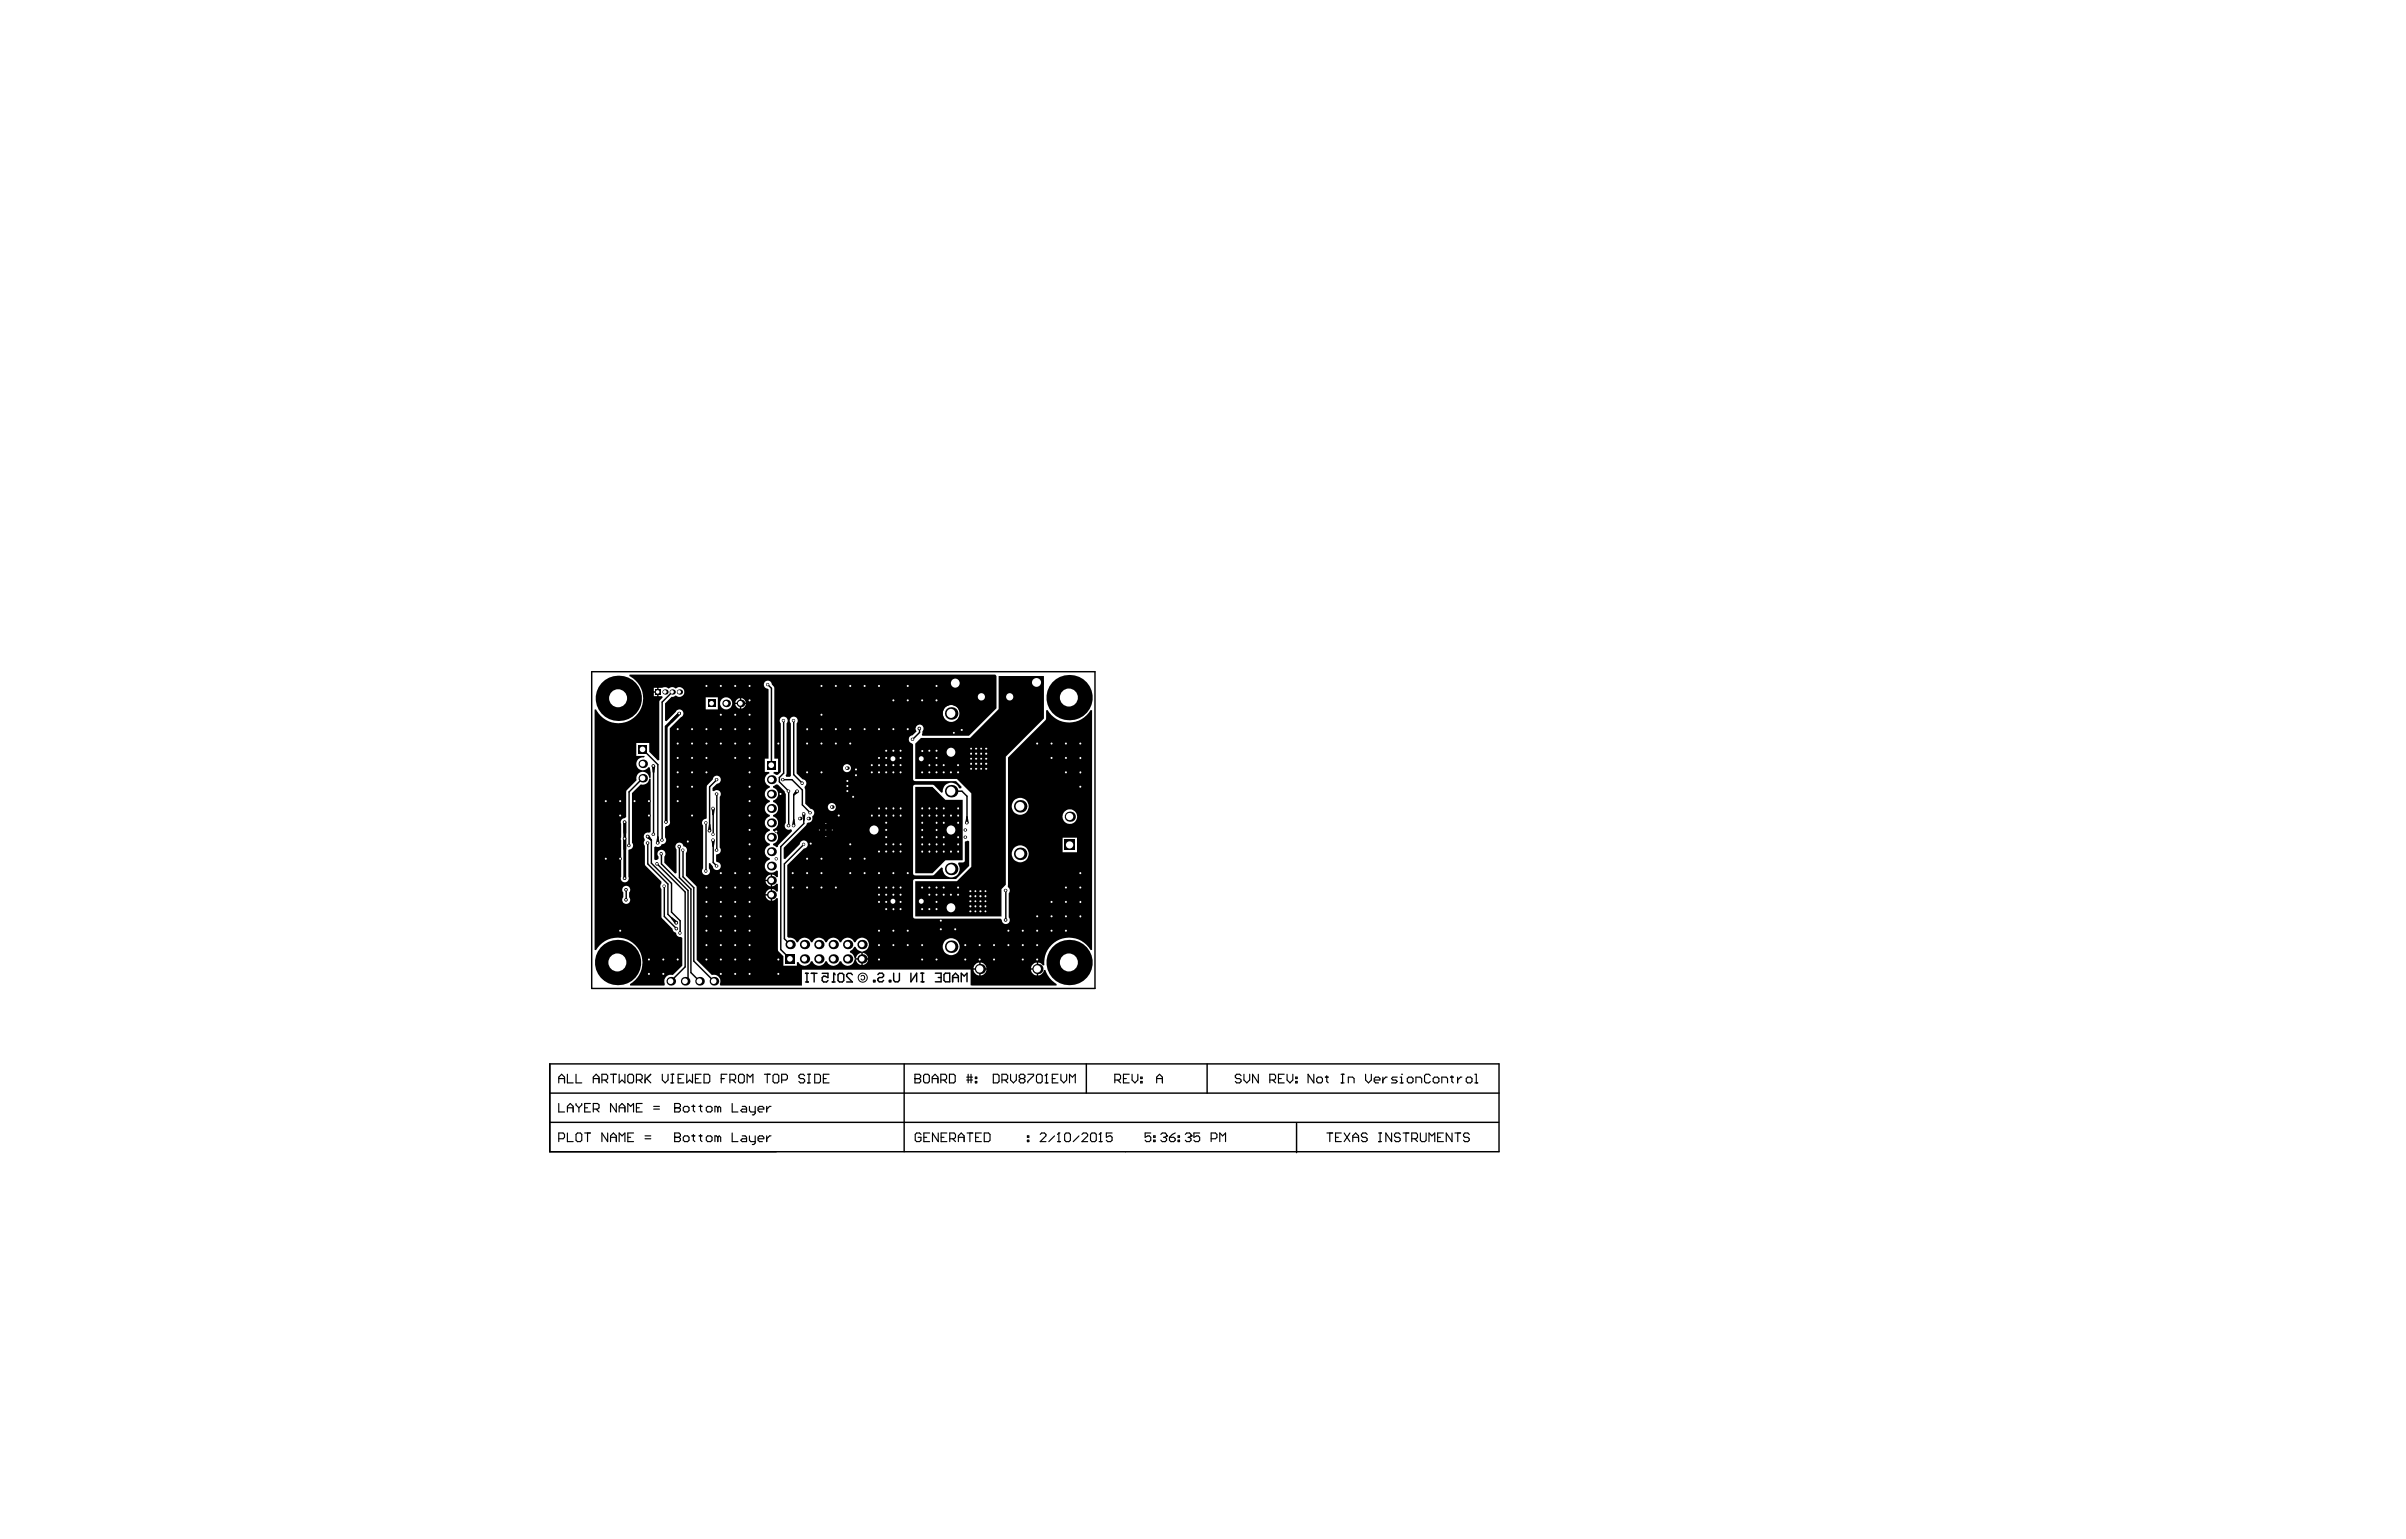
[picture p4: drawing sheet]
<svg xmlns="http://www.w3.org/2000/svg" width="424mm" height="271mm" viewBox="0 0 424 271" stroke-linecap="round" stroke-linejoin="round" font-family="sans-serif">
<g fill="none" stroke="#000" stroke-width=".25">
<path d="M104.2 118.3h88.6v55.7h-88.6zM113.2 137l-2.4 2.4v9.4M113.2 131.9l2.6 2.7v13.8M114.9 134.9l.2 1 .2-1M115.1 134.9v12M118.4 121.8l-1.8 1.8v24.3M126.2 137.3l-1.2 1.2v7.8M126.2 139.8v9.9M135.2 120.5l.6 .7v13.5M137.9 137.3h1.6l1.8 1.8v2.6l1.4 1.4M138 126.9v9.2l-.8 .8v.7l1.7 1.7v6.1M139.8 126.9v9.5l1.5 1.5"/>
<path d="M139.8 139.9v5.5M140.3 139.2l-.5 .7M140.4 139.3l-.6 .6M140.5 139.4l-.7 .5M161.9 128.3v.6l-1.2 1.3M167.5 139.3h1.9l.9 .9v4.7M109.9 144.7h.1M110.3 156.6v1.8M113.9 147.4l.8 .5M114.1 148.4v3.7l3.5 3.5v5.4l1.5 1.5M114.1 147.3l.6 .6M114.2 147.1l.5 .8"/>
<path d="M114.7 147.9v4.1l3.5 3.5v5.1l1.6 1.5v2.2M115.7 148.4l.1-1.1 .2 1.1M115.7 152.1l5 4.9v13.2l-2.6 2.5M116.5 150.3v1.8l4.7 4.7v15.4l-.5 .5M117 156v5.3l2.1 2.2M119.6 149v5.5l2.1 2v14.7l1.5 1.5M120.3 149.7v4.7l1.9 1.9v12.9l3.5 3.5M124.3 144.9v8.5M124.8 146.2l.2-1 .1 1M125.4 142.4l.2 1 .2-1M125.4 147.9l.2 1.1 .2-1.1M125.6 142.3v4.6"/>
<path d="M125.6 147.9v3.9l.6 .7M139.6 145.3l.2-1 .1 1M141.4 143.3l.1 1.1 .2-1.1M141.5 148.7l-3.4 3.4v13.2l1 1M141.5 143.3v1.7l-4 4v18.2l1.6 1.6M170.1 144.8l.2-1 .2 1M177.1 156.8v5.2M119.3 162.3l-1-.7 .7 1M141.8 171.4h.6M141.8 172.9h.6M142.1 171.4v1.5M142.9 171.4h1"/>
<path d="M143.4 171.4v1.5M144.8 171.4h1v.7l-.8-.2-.2 .2v.5l.2 .3h.5l.3-.3M146.6 172.9h.5M146.8 171.4h.1M146.8 171.4v1.5M146.8 171.4l.3 .2M147.8 171.4h.5l.3 .2v1l-.3 .3h-.5l-.2-.3v-1zM150.1 171.6l-.2-.2h-.6l-.2 .2v.3l1 1h-1M153.8 172.6h.3v.2h-.3zM154.6 171.6l.2-.3h.5l.3 .3v.2l-.3 .3h-.5l-.2 .2v.3l.2 .2h.5l.3-.2M156.6 172.6h.3v.2h-.3zM157.4 171.3v1.3l.2 .2h.5l.3-.2v-1.3"/>
<path d="M160.4 171.3v1.5l1-1.5v1.5M162.2 171.3h.5M162.2 172.8h.5M162.4 171.3v1.5M164.7 171.3h1v1.5h-1M165.2 172.1h.5M166.5 171.3h.7v1.5h-.7l-.3-.2v-1zM167.8 172.8v-1l.5-.5 .5 .5v1M167.8 172.1h1M169.3 172.8v-1.5l.5 .5 .5-.5v1.5M96.8 187.3h167.2v15.5h-167.2zM96.8 197.6h167.1"/>
<path d="M96.8 192.4h167.2M159.2 187.3v15.5M191.3 187.3v5.1M212.6 187.3v5.1M228.3 197.8v5.1"/>
</g>
<g fill="none" stroke="#000" stroke-width=".2">
<path d="M98.4 189.9h1M98.4 190.6v-1l.5-.5 .5 .5v1M98.4 194.3v1.5h1M99.9 189.1v1.5h1M99.9 195.8v-1l.5-.5 .5 .5v1M99.9 199.5v1.5h1M99.9 195h1M101.4 189.1v1.5h1M101.4 194.3v.2l.5 .5M101.7 199.5h.5l.2 .2v1l-.2 .3h-.5l-.3-.3v-1zM101.9 195v.8M102.4 194.3v.2l-.5 .5"/>
<path d="M103 199.5h1M103 195h.5M103.5 199.5v1.5M104 194.3h-1v1.5h1M104.5 189.9h1M104.5 195.3h.7l.3-.3v-.5l-.3-.2h-.7v1.5M104.5 190.6v-1l.5-.5 .5 .5v1M105 195.3l.5 .5M106 190.1h.8l.2-.2v-.5l-.2-.3h-.8v1.5M106.5 190.1l.5 .5M107 199.5v1.5l-1-1.5v1.5M107.5 189.1h1"/>
<path d="M108 189.1v1.5M108.5 194.3v1.5l-1-1.5v1.5M109 189.1v1.5l.5-.5 .5 .5v-1.5M109 195.8v-1l.5-.5 .5 .5v1M109 195h1M110.6 195.8v-1.5l.5 .5 .5-.5v1.5M110.8 189.1h.5l.3 .3v1l-.3 .2h-.5l-.2-.2v-1zM111.6 199.5h-1v1.5h1M112.1 190.1h.7l.3-.2v-.5l-.3-.3h-.7v1.5M112.1 195h.5M112.6 190.1l.5 .5M113.1 194.3h-1v1.5h1"/>
<path d="M113.6 200h1M113.6 189.1v1.5M113.8 189.9l.8 .7M114.6 189.1l-1 1M115.1 195.3h1M115.1 194.8h1M116.6 189.1v1l.5 .5 .5-.5v-1M118.1 190.6h.6M118.1 189.1h.6M118.4 189.1v1.5M118.8 195h.1M118.8 199.5h.8l.2 .2v.3l-.2 .2 .2 .3v.2l-.2 .3h-.8z"/>
<path d="M118.8 194.3h.8l.2 .2v.3l-.2 .2 .2 .3v.2l-.2 .3h-.8zM118.8 195h.8M119.4 189.9h.5M120.4 189.1h-1v1.5h1M120.6 200h.5l.2 .2v.5l-.2 .3h-.5l-.3-.3v-.5zM120.6 194.8h.5l.2 .2v.5l-.2 .3h-.5l-.3-.3v-.5zM120.9 189.1v1.5l.5-.5 .5 .5v-1.5M121.8 200h.6M121.8 194.8h.6M122.1 194.5v1l.3 .3M122.1 199.7v1l.3 .3M122.5 189.9h.5"/>
<path d="M123.1 200h.5M123.1 194.8h.5M123.4 194.5v1l.2 .3M123.4 199.7v1l.2 .3M123.5 189.1h-1v1.5h1M124 189.1h.7l.3 .3v1l-.3 .2h-.7zM124.6 200h.5l.3 .2v.5l-.3 .3h-.5l-.2-.3v-.5zM124.6 194.8h.5l.3 .2v.5l-.3 .3h-.5l-.2-.3v-.5zM126.4 195l-.3-.2h-.2v1M126.4 195v.8M126.4 195l.3-.2 .2 .2v.8M127 189.9h.5"/>
<path d="M128 189.1h-1v1.5M128.5 190.1h.8l.2-.2v-.5l-.2-.3h-.8v1.5M128.9 199.5v1.5h1M128.9 194.3v1.5h1M129 190.1l.5 .5M130.3 189.1h.5l.3 .3v1l-.3 .2h-.5l-.3-.2v-1zM130.7 200h.5l.3 .2v.8h-.8l-.2-.3 .2-.2h.8M130.7 194.8h.5l.3 .2v.8h-.8l-.2-.3 .2-.2h.8M131.6 190.6v-1.5l.5 .5 .5-.5v1.5M132 200v.7l.2 .3h.8M132 194.8v.7l.2 .3h.8M133 194.8v1.2l-.3 .3h-.2"/>
<path d="M133 200v1.2l-.3 .3h-.2M133.5 195.3h1v-.3l-.2-.2h-.6l-.2 .2v.5l.2 .3h.6M134.6 189.1h1M135 194.8v1M135 200v1M135.1 189.1v1.5M135.8 200h-.3l-.5 .5M135.8 194.8h-.3l-.5 .5M136.4 189.1h.5l.2 .3v1l-.2 .2h-.5l-.3-.2v-1zM137.6 190.1h.8l.3-.2v-.5l-.3-.3h-.8v1.5M141.7 189.4l-.3-.3h-.5l-.2 .3v.2l.2 .3h.5l.3 .2v.3l-.3 .2h-.5l-.2-.2M142.2 190.6h.5"/>
<path d="M142.2 189.1h.5M142.5 189.1v1.5M143.5 189.1h.7l.3 .3v1l-.3 .2h-.7zM145 189.9h.5M146 189.1h-1v1.5h1M161.1 189.9h.1M161.1 189.1h.8l.2 .3v.2l-.2 .3 .2 .2v.3l-.2 .2h-.8zM161.1 189.9h.8M162.2 199.7l-.3-.2h-.5l-.2 .2v1l.2 .3h.5l.3-.3v-.5h-.5M162.9 189.1h.5l.3 .3v1l-.3 .2h-.5l-.3-.2v-1zM163.7 199.5h-1v1.5h1M164.2 189.9h1"/>
<path d="M164.2 190.6v-1l.5-.5 .5 .5v1M165.2 199.5v1.5l-1-1.5v1.5M165.7 190.1h.7l.3-.2v-.5l-.3-.3h-.7v1.5M166.2 190.1l.5 .5M166.7 199.5h-1v1.5h1M167.2 189.1h.8l.2 .3v1l-.2 .2h-.8zM170.2 189.6h1M170.2 190.1h1M170.3 199.5h1M170.5 189.1v1.5M170.8 199.5v1.5M171 189.1v1.5"/>
<path d="M171.8 190.4h.2v.2h-.2zM171.8 189.6h.2v.3h-.2zM172.8 199.5h-1v1.5h1M173.3 199.5h.8l.2 .2v1l-.2 .3h-.8zM174.9 189.1h.8l.2 .3v1l-.2 .2h-.8zM176.4 190.1h.8l.3-.2v-.5l-.3-.3h-.8v1.5M176.9 190.1l.6 .5M178 189.1v1l.5 .5 .5-.5v-1M179.7 189.9l-.2 .2v.3l.2 .2h.5l.3-.2v-.3l-.3-.2M179.7 189.9l-.2-.3v-.2l.2-.3h.5l.3 .3v.2l-.3 .3M179.7 189.9h.5M180.9 200h.3v.2h-.3z"/>
<path d="M181 189.1h1v.3l-1 1v.2M182.8 189.1h.5l.2 .3v1l-.2 .2h-.5l-.3-.2v-1zM183.2 199.7l.2-.2h.5l.3 .2v.3l-1 1h1M184 190.6h.5M184.3 189.1h.1M184.3 189.1v1.5M184.3 189.1l-.3 .3M185.3 189.9h.5M185.7 200l-1 1M186.3 189.1h-1v1.5h1M186.5 199.5h.1M186.5 199.5v1.5"/>
<path d="M186.5 199.5l-.3 .2M186.8 189.1v1l.5 .5 .5-.5v-1M187.7 199.5h.5l.3 .2v1l-.3 .3h-.5l-.2-.3v-1zM188.3 190.6v-1.5l.5 .5 .6-.5v1.5M190 200l-1 1M190.5 199.7l.3-.2h.5l.2 .2v.3l-1 1h1M192.3 199.5h.5l.2 .2v1l-.2 .3h-.5l-.3-.3v-1zM193.8 199.5h.1M193.8 199.5l-.2 .2M193.8 199.5v1.5M195.8 199.5h-1v.7l.8-.2 .2 .2v.5l-.2 .3h-.5l-.3-.3M196.3 190.1h.8l.2-.2v-.5l-.2-.3h-.8v1.5"/>
<path d="M196.8 190.1l.5 .5M197.8 189.9h.5M198.8 189.1h-1v1.5h1M199.4 189.1v1l.5 .5 .5-.5v-1M200.9 190.4h.2v.2h-.2zM200.9 189.6h.2v.3h-.2zM202.6 199.5h-.9v.7l.4-.2h.3l.2 .2v.5l-.2 .3h-.5l-.2-.3M203.2 200h.2v.2h-.2zM203.7 190.6v-1l.5-.5 .5 .5v1M203.7 189.9h1M204.4 199.7l.3-.2h.5l.2 .2v.3M205.4 200h.1"/>
<path d="M205.4 200l-.2 .2M206.9 199.5l-.5 .2-.5 .5M207.5 200h.2v.2h-.2zM208.7 199.7l.3-.2h.5l.2 .2v.3M209.7 200h.1M209.7 200l-.2 .2M211.3 199.5h-1.1v.7l.5-.2h.3l.3 .2v.5l-.3 .3h-.5l-.3-.3M218.5 189.4l-.2-.3h-.5l-.3 .3v.2l.3 .3h.5l.2 .2v.3l-.2 .2h-.5l-.3-.2M219.1 189.1v1l.5 .5 .5-.5v-1M221.6 189.1v1.5l-1-1.5v1.5M223.6 190.1h.8l.2-.2v-.5l-.2-.3h-.8v1.5M224.1 190.1l.5 .5"/>
<path d="M225.1 189.9h.5M226.1 189.1h-1v1.5h1M226.6 189.1v1l.6 .5 .5-.5v-1M228.2 190.4h.2v.2h-.2zM228.2 189.6h.2v.3h-.2zM231.4 189.1v1.5l-1.1-1.5v1.5M232.1 189.6h.5l.3 .3v.5l-.3 .2h-.5l-.2-.2v-.5zM233.4 189.6h.5M233.6 189.4v1l.3 .2M233.7 199.5h1M234.2 199.5v1.5M236.2 190.6h.5"/>
<path d="M236.2 189.1h.5M236.2 199.5h-1v1.5h1M236.4 189.1v1.5M236.7 199.5l1 1.5M237.4 190.6v-1h.8l.2 .3v.7M237.7 199.5l-1 1.5M240.5 189.1v1l.5 .5 .5-.5v-1M240.8 199.7l-.3-.2h-.5l-.3 .2v.3l.3 .2h.5l.3 .3v.2l-.3 .3h-.5l-.3-.3M242 190.1h1v-.2l-.2-.3h-.6l-.2 .3v.5l.2 .2h.6M242.8 199.5h.5M243 199.5v1.5M243.5 189.6v1"/>
<path d="M244.3 189.6h-.3l-.5 .5M245.1 199.5v1.5l-1.1-1.5v1.5M246 189.6h-.7l-.3 .3 .3 .2h.5l.2 .3-.2 .2h-.8M246.6 190.6h.5M246.6 189.6h.2v1M246.6 199.7l-.3-.2h-.5l-.2 .2v.3l.2 .2h.5l.3 .3v.2l-.3 .3h-.5l-.2-.3M246.8 189.1h.1M247.1 199.5h1M247.6 199.5v1.5M248.1 189.6h.5l.2 .3v.5l-.2 .2h-.5l-.3-.2v-.5zM249.3 190.6v-1h.8l.2 .3v.7M250.1 199.5v1.2l.3 .3h.5l.2-.3v-1.2"/>
<path d="M251.9 189.4l-.3-.3h-.5l-.2 .3v1l.2 .2h.5l.3-.2M252.6 189.6h.5l.3 .3v.5l-.3 .2h-.5l-.2-.2v-.5zM253.9 190.6v-1h.8l.2 .3v.7M254.2 199.5h-1v1.5h1M255.4 189.6h.5M255.7 189.4v1l.2 .2M255.7 199.5v1.5l-1-1.5v1.5M256.2 199.5h1M256.7 189.6v1M256.7 199.5v1.5M257.4 189.6h-.2l-.5 .5M258.5 189.6h.5l.2 .3v.5l-.2 .2h-.5l-.3-.2v-.5z"/>
<path d="M258.7 199.7l-.2-.2h-.5l-.3 .2v.3l.3 .2h.5l.2 .3v.2l-.2 .3h-.5l-.3-.3M259.7 190.6h.5M259.7 189.1h.3v1.5M98.4 200.5h.8l.2-.3v-.5l-.2-.2h-.8v1.5M107.5 201v-1l.5-.5 .5 .5v1M107.5 200.2h1M109 201v-1.5l.5 .5 .5-.5v1.5M110.6 200.2h.5M113.6 200.5h1M118.8 200.2h.1M118.8 200.2h.8M126.4 200.2l-.3-.2h-.2v1"/>
<path d="M126.4 200.2v.8M126.4 200.2l.3-.2 .2 .2v.8M133.5 200.5h1v-.3l-.2-.2h-.6l-.2 .2v.5l.2 .3h.6M162.7 200.2h.5M165.7 200.2h.5M167.2 200.5h.8l.3-.3v-.5l-.3-.2h-.8v1.5M167.8 200.5l.5 .5M168.8 200.2h1M168.8 201v-1l.5-.5 .5 .5v1M171.8 200.2h.5M180.9 200.7h.3v.3h-.3zM186.2 201h.5"/>
<path d="M193.6 201h.5M203.2 200.7h.2v.3h-.2zM204.9 200.2h.3M205.2 200.2l.2 .3v.2l-.2 .3h-.5l-.3-.3M205.9 200.2h.8l.2 .3v.2l-.2 .3h-.5l-.3-.3zM207.5 200.7h.2v.3h-.2zM209.2 200.2h.3M209.5 200.2l.2 .3v.2l-.2 .3h-.5l-.3-.3M213.3 200.5h.7l.3-.3v-.5l-.3-.2h-.7v1.5M214.8 201v-1.5l.5 .5 .5-.5v1.5M235.2 200.2h.5M238.2 200.2h1"/>
<path d="M238.2 201v-1l.5-.5 .5 .5v1M242.8 201h.5M248.6 200.5h.8l.2-.3v-.5l-.2-.2h-.8v1.5M249.1 200.5l.5 .5M251.6 201v-1.5l.5 .5 .6-.5v1.5M253.2 200.2h.5"/>
</g>
<g fill="#000">
<path d="M136.1 138.4l.6-.3h.3l1.2 1.2 .2 .5v5.1a.73 .73 0 0 0-.1 .9 .73 .73 0 0 0 1 .2l.2 .3-2.4 2.4-.1 .4-.3 .1-.6-.4v-.3a1.18 1.18 0 0 0 .9-1.1 1.18 1.18 0 0 0-.9-1.1v-.3a1.18 1.18 0 0 0 .9-1.1 1.18 1.18 0 0 0-.9-1.2v-.2a1.18 1.18 0 0 0 .9-1.2 1.18 1.18 0 0 0-.9-1.1v-.3a1.18 1.18 0 0 0 .9-1.1 1.18 1.18 0 0 0-.9-1.1zM159.3 119h15.8v5.6l-2.5 2.5h-4.3v-.2a1.49 1.49 0 0 0 .3-2.3 1.49 1.49 0 0 0-2.2 0 1.49 1.49 0 0 0 .3 2.3v.2h-4.5l-.8 .7-1.5 1.6v31.9h-7.6v-35.3zM162.2 129.9h8.6l5.1-5.1v-5.8h7.9v7.5l-6.7 6.7v22.6l-.7 .7v4.8h-15.2v-6.2h7.3l2.5-2.5v-12.9l-2.5-2.6h-7.3v-6.2zM161.2 138.5h3l2.3 2.3h3v10.7h-3l-2.3 2.2h-3z"/>
<path d="M110.9 118.8h64.4l.2 .2v5.7l-4.9 4.8h-8.1l-.2-.2 .1-.6a.7 .7 0 0 0 0-.9 .7 .7 0 0 0-1 0 .7 .7 0 0 0 0 .9l-.9 .8a.78 .78 0 0 0-.5 .8 .78 .78 0 0 0 .7 .7l.1 6.1 .1 .3 .3 .1h7.2l.9 1-.1 .3h-.3a1.48 1.48 0 0 0-1.7-1 1.48 1.48 0 0 0-1.2 1.6l-.2 .2-1.4-1.4-3.2-.1-.4 .3v15.5l.4 .2h3.2l1.4-1.4 .2 .1v.2a1.49 1.49 0 0 0 2 1.4 1.49 1.49 0 0 0 .7-2.3l.1-.3h.9l.2-.2v-3.4l.5-.2 .3 .1v4.3l-2.3 2.3h-7.2l-.3 .1-.1 .3v6.2l.1 .3 .3 .1h15l.2 .2a.7 .7 0 0 0 1 .7 .7 .7 0 0 0 .2-1.1v-4.2l.2-.5-.3-.7v-22.7l6.6-6.6 .1-1.7 .3-.1 .3 .5a4.4 4.4 0 0 0 7.3-.5h.2v42.2l-.2 .1-.4-.5a4.4 4.4 0 0 0-5.1-1.4 4.4 4.4 0 0 0-2.8 4.5l-.1 .1-.4-.4-.5-.2v2.3h.2a1.2 1.2 0 0 0 .8-.9l.3-.1 .1 .4a4.6 4.6 0 0 0 1.9 2.2l-.1 .2h-14.8h-.3v-2.8h-29.7v2.8h-14.3l-.1-.5a1.15 1.15 0 0 0-1.4-1.3l-2.7-2.7v-12.7l-.2-.4-1.7-1.7v-4a.68 .68 0 0 0 .1-.8 .68 .68 0 0 0-.6-.4 .7 .7 0 0 0-1-.6 .7 .7 0 0 0-.2 1.1v4.2l-.2 .1-1.9-1.9v-1.1a.7 .7 0 0 0 0-1 .7 .7 0 0 0-1 0 .7 .7 0 0 0 0 1v.4l-.3 .2-.5-.1v-2.2l.3-.1a.84 .84 0 0 0 1.1-.4 .71 .71 0 0 0 .6-.4 .71 .71 0 0 0-.1-.8v-1.7l.2-.3a.67 .67 0 0 0 .6-.9v-16.3l2-2a.7 .7 0 0 0 .2-1.1 .7 .7 0 0 0-1.1 .2l-1.6 1.7-.3-.1v-3.1l1.2-1.1h.3l.4-.3a.87 .87 0 0 0 1.3 0 .87 .87 0 0 0-.1-1.2 .87 .87 0 0 0-1.2 0l-.6-.2-.6 .2-.7-.2-1.1 .1v1.5h.6l.1 .2-.6 .6v.2v10.2l-.3 .1-1.5-1.6v-1.5h-2.3v2.3h1.5l-.1 .3-.2-.1a1.16 1.16 0 0 0-1 1.8 1.16 1.16 0 0 0 2 0h.2l.2 .9v.9l-.3 .1a1.15 1.15 0 0 0-1.3-1.1 1.15 1.15 0 0 0-.9 1.5l-1.8 1.8v4.6l-.8 .4-.2 .4v9.8a.7 .7 0 0 0 .7 .9 .7 .7 0 0 0 .7-.9v-4.7l.1-.1a.69 .69 0 0 0 .6-.5 .69 .69 0 0 0-.1-.7v-8.8l1.5-1.5a1.18 1.18 0 0 0 1.5-1h.3v9.3l-.1 .1a.87 .87 0 0 0-1.1 .8l.2 .6-.2 .5 .2 .5v3.4l2.9 2.9-.2 .8 .2 .5v5l1.9 2 .2 .5 .4 .2a.93 .93 0 0 0 .9 .7l.2 .2v4.9l-1.6 1.7a1.15 1.15 0 0 0-1.2 .3 1.15 1.15 0 0 0-.2 1.3l-.1 .2h-6l-.1-.2 .5-.4a4.4 4.4 0 0 0 .2-6.7 4.4 4.4 0 0 0-6.6 1.1l-.3-.1v-42.3h.3l.1 .2a4.4 4.4 0 0 0 7 .8 4.4 4.4 0 0 0-1.3-6.9zM115.1 121.1v.6h.6v-.6zM115.1 122v.6h.6v-.6zM130.5 122.9v.8h.8l-.2-.5zM129.7 123.2l-.2 .5h.8v-.8zM130.5 124v.7h.2l.4-.2 .2-.5zM129.5 124l.2 .5 .6 .2v-.7zM124.3 122.8v2.1h2.1v-2.1zM126.8 123.8a1.06 1.06 0 0 0 2.1 0 1.06 1.06 0 0 0-2.1 0zM166 125.6a1.5 1.5 0 0 0 3 0 1.5 1.5 0 0 0-3 0zM148.4 135.2a.71 .71 0 0 0 1.4 0 .71 .71 0 0 0-1.4 0zM145.8 142.1a.71 .71 0 0 0 1.4 0 .71 .71 0 0 0-1.4 0zM178.2 141.9a1.5 1.5 0 0 0 3 0 1.5 1.5 0 0 0-3 0zM134.7 120a.72 .72 0 0 0-.1 .8 .72 .72 0 0 0 .6 .4l.1 .2v12.2h-.6v2.3h.7l.1 .2a1.17 1.17 0 0 0-.8 1.2 1.17 1.17 0 0 0 .9 1.1l-.1 .3a1.18 1.18 0 0 0-.8 1.1 1.18 1.18 0 0 0 .9 1.1l-.1 .3a1.18 1.18 0 0 0-.8 1.1 1.18 1.18 0 0 0 .9 1.2l-.1 .2a1.18 1.18 0 0 0-.8 1.2 1.18 1.18 0 0 0 .9 1.1l-.1 .3a1.18 1.18 0 0 0-.8 1.1 1.18 1.18 0 0 0 .9 1.1l-.1 .3a1.18 1.18 0 0 0-.8 1.1 1.18 1.18 0 0 0 .9 1.2l-.1 .2a1.17 1.17 0 0 0-.6 1.8 1.17 1.17 0 0 0 1.8 .1l.3 .1v1.1h-.3l-.3-.3-.4-.1v2l.4-.1 .3-.3h.3v1.3l-.3 .1-.3-.4-.4-.1v2.1l.4-.2 .3-.3 .3 .1v9.2l.9 .9v1.7h2.4v-.6h.3a1.2 1.2 0 0 0 1.2 .6 1.2 1.2 0 0 0 1-.8h.3l.1 .2a1.2 1.2 0 0 0 1.1 .6 1.2 1.2 0 0 0 1-.8h.3l.1 .2a1.2 1.2 0 0 0 1.2 .6 1.2 1.2 0 0 0 1-.8h.2l.1 .2a1.21 1.21 0 0 0 1.4 .6 1.21 1.21 0 0 0 .9-1.1h.1v-.2h-.1l-.1-.2a1.13 1.13 0 0 0-.7-.8v-.3l.4-.3 .3-.4h.3a1.28 1.28 0 0 0 1 .8v.1h.2v-.1a1.2 1.2 0 0 0 .9-2 1.2 1.2 0 0 0-2.1 .4h-.3l-.1-.2a1.2 1.2 0 0 0-1.1-.6 1.2 1.2 0 0 0-1.1 .8h-.2l-.1-.2a1.2 1.2 0 0 0-1.2-.6 1.2 1.2 0 0 0-1 .8h-.3l-.1-.2a1.2 1.2 0 0 0-1.1-.6 1.2 1.2 0 0 0-1 .8h-.3l-.1-.2a1.2 1.2 0 0 0-1.1-.6 1.2 1.2 0 0 0-1.1 .8h-.2l-.1-.2a1.23 1.23 0 0 0-1.3-.6l-.3-.2v-12.6l3-2.9a.71 .71 0 0 0 .7-.7 .71 .71 0 0 0-.7-.7 .71 .71 0 0 0-.8 .6l-2.5 2.7-.3-.2v-1.9l3.9-3.9 .4-.5a.75 .75 0 0 0 .7-1.1 .71 .71 0 0 0 .4-.8 .71 .71 0 0 0-.7-.5l-.9-.9-.1-3.1a.69 .69 0 0 0 .3-.7 .69 .69 0 0 0-.7-.5l-1-1v-8.9a.7 .7 0 0 0 0-.9 .7 .7 0 0 0-1 0 .7 .7 0 0 0 0 .9v9.2l-.2 .3h-.6l-.1-.3 .1-.4v-8.8a.7 .7 0 0 0 0-.9 .7 .7 0 0 0-1 0 .7 .7 0 0 0 0 .9v8.6l-.5 .5h-.3l-.5-.3 .1-.2h.7v-2.3h-.6v-12.4l-.1-.2-.4-.5a.72 .72 0 0 0-.4-.6 .72 .72 0 0 0-.8 .1zM187.1 143.8a1.3 1.3 0 0 0 2.6 0 1.3 1.3 0 0 0-2.6 0zM154.1 144.8v1.2h1.2a1.31 1.31 0 0 0-1.2-1.2zM153 145.2l-.2 .2-.2 .6h1.2v-1.2l-.5 .1zM154.1 146.3v1.2a1.31 1.31 0 0 0 1.2-1.2zM152.6 146.3a1.31 1.31 0 0 0 1.2 1.2v-1.2zM187.1 147.5v2.5h2.6v-2.5zM178.2 150.3a1.5 1.5 0 0 0 3 0 1.5 1.5 0 0 0-3 0zM125.7 136.8l-.2 .4-1 1.1v5.8l-.2 .1a.71 .71 0 0 0-.6 .4 .71 .71 0 0 0 .1 .7v7.6a.7 .7 0 0 0 0 1 .7 .7 0 0 0 1 0 .7 .7 0 0 0 0-1v-.9l.3-.1 .4 .6a.71 .71 0 0 0 .7 .7 .71 .71 0 0 0 .7-.7 .71 .71 0 0 0-.6-.7l-.2-.2v-1.1l.1-.1a.71 .71 0 0 0 .7-.4 .71 .71 0 0 0-.2-.8v-8.9a.71 .71 0 0 0 0-1 .71 .71 0 0 0-1 0l-.2-.1v-.5l.8-.7a.71 .71 0 0 0 .6-1 .71 .71 0 0 0-1.2-.2zM135.1 154.3l-.3 .6h.9v-.9zM134.8 155.1l.3 .6 .6 .3v-.9zM135.1 156.8l-.3 .6h.9v-.9zM134.8 157.7l.3 .6 .6 .3v-.9zM109.8 156.1l-.2 .5 .2 .5v.8a.7 .7 0 0 0 0 1 .7 .7 0 0 0 1 0 .7 .7 0 0 0 0-1v-.8a.71 .71 0 0 0 0-1 .71 .71 0 0 0-1 0zM166 166.7a1.5 1.5 0 0 0 3 0 1.5 1.5 0 0 0-3 0zM151.9 167.8v.9h1l-.1-.2a1.05 1.05 0 0 0-.9-.7zM151 168.1l-.3 .6h1v-.9zM151.9 168.9v1h.2a1.07 1.07 0 0 0 .8-1zM150.7 168.9l.1 .2a1.07 1.07 0 0 0 .9 .8v-1zM181.9 169.8l-.3 .7h1v-1.1zM172.7 169.4v1.1h1a1.15 1.15 0 0 0-1-1.1zM171.8 169.8l-.4 .7h1v-1.1zM181.6 170.7a1.15 1.15 0 0 0 1 1v-1zM172.7 170.7v1a1.15 1.15 0 0 0 1-1zM171.4 170.7a1.15 1.15 0 0 0 1 1v-1z"/>
<path d="M151 172.1a.9 .9 0 0 0 1.8 0 .9 .9 0 0 0-1.8 0zM151.2 172.1a.72 .72 0 0 1 1.4 0 .72 .72 0 0 1-1.4 0zM151.7 171.7l-.2 .2 .2 .1 .3-.2 .2 .3a.23 .23 0 0 1-.2 .3 .23 .23 0 0 1-.3-.2l-.2 .2a.47 .47 0 0 0 .7 .1 .47 .47 0 0 0 .1-.7 .47 .47 0 0 0-.6-.1z"/>
<circle cx="145.4" cy="146.1" r=".24"/>
</g>
<path d="M119.6 125.6l-2.3 2.3v16.8M110 144.7v9.9" fill="none" stroke="#000" stroke-width=".51"/>
<circle cx="145.4" cy="146.1" r=".09" fill="#fff"/>
<circle cx="146.6" cy="146.1" r=".24" fill="#000"/>
<circle cx="146.6" cy="146.1" r=".09" fill="#fff"/>
<circle cx="145.4" cy="145" r=".24" fill="#000"/>
<circle cx="145.4" cy="145" r=".09" fill="#fff"/>
<circle cx="145.4" cy="147.3" r=".24" fill="#000"/>
<circle cx="145.4" cy="147.3" r=".09" fill="#fff"/>
<circle cx="144.3" cy="146.1" r=".24" fill="#000"/>
<circle cx="144.3" cy="146.1" r=".09" fill="#fff"/>
<circle cx="169.3" cy="128.5" r=".3" fill="#000"/>
<circle cx="169.4" cy="128.5" r=".18" fill="#fff"/>
<circle cx="168" cy="129" r=".32" fill="#000"/>
<circle cx="168" cy="129" r=".16" fill="#fff"/>
<circle cx="158.6" cy="143.6" r=".3" fill="#000"/>
<circle cx="158.6" cy="143.6" r=".18" fill="#fff"/>
<circle cx="157.3" cy="143.6" r=".3" fill="#000"/>
<circle cx="157.3" cy="143.6" r=".18" fill="#fff"/>
<circle cx="156.1" cy="143.6" r=".3" fill="#000"/>
<circle cx="156.1" cy="143.6" r=".18" fill="#fff"/>
<circle cx="153.5" cy="143.6" r=".3" fill="#000"/>
<circle cx="153.5" cy="143.6" r=".18" fill="#fff"/>
<circle cx="154.8" cy="143.6" r=".3" fill="#000"/>
<circle cx="154.8" cy="143.6" r=".18" fill="#fff"/>
<circle cx="154.8" cy="142.3" r=".3" fill="#000"/>
<circle cx="154.8" cy="142.3" r=".18" fill="#fff"/>
<circle cx="156.1" cy="142.3" r=".3" fill="#000"/>
<circle cx="156.1" cy="142.3" r=".18" fill="#fff"/>
<circle cx="157.3" cy="142.3" r=".3" fill="#000"/>
<circle cx="157.3" cy="142.3" r=".18" fill="#fff"/>
<circle cx="158.6" cy="142.3" r=".3" fill="#000"/>
<circle cx="158.6" cy="142.3" r=".18" fill="#fff"/>
<circle cx="170" cy="147.4" r=".3" fill="#000"/>
<circle cx="170" cy="147.4" r=".18" fill="#fff"/>
<circle cx="170" cy="146.1" r=".3" fill="#000"/>
<circle cx="170" cy="146.1" r=".18" fill="#fff"/>
<circle cx="168.7" cy="147.4" r=".3" fill="#000"/>
<circle cx="168.7" cy="147.4" r=".18" fill="#fff"/>
<circle cx="168.7" cy="144.9" r=".3" fill="#000"/>
<circle cx="168.7" cy="144.9" r=".18" fill="#fff"/>
<circle cx="166.2" cy="144.9" r=".3" fill="#000"/>
<circle cx="166.2" cy="144.9" r=".18" fill="#fff"/>
<circle cx="166.2" cy="147.4" r=".3" fill="#000"/>
<circle cx="166.2" cy="147.4" r=".18" fill="#fff"/>
<circle cx="164.9" cy="147.4" r=".3" fill="#000"/>
<circle cx="164.9" cy="147.4" r=".18" fill="#fff"/>
<circle cx="164.9" cy="146.1" r=".3" fill="#000"/>
<circle cx="164.9" cy="146.1" r=".18" fill="#fff"/>
<circle cx="164.9" cy="144.9" r=".3" fill="#000"/>
<circle cx="164.9" cy="144.9" r=".18" fill="#fff"/>
<circle cx="163.7" cy="143.6" r=".3" fill="#000"/>
<circle cx="163.6" cy="143.6" r=".18" fill="#fff"/>
<circle cx="164.9" cy="143.6" r=".3" fill="#000"/>
<circle cx="164.9" cy="143.6" r=".18" fill="#fff"/>
<circle cx="166.2" cy="143.6" r=".3" fill="#000"/>
<circle cx="166.2" cy="143.6" r=".18" fill="#fff"/>
<circle cx="168.7" cy="143.6" r=".3" fill="#000"/>
<circle cx="168.7" cy="143.6" r=".18" fill="#fff"/>
<circle cx="167.5" cy="143.6" r=".3" fill="#000"/>
<circle cx="167.4" cy="143.6" r=".18" fill="#fff"/>
<circle cx="168.7" cy="142.3" r=".3" fill="#000"/>
<circle cx="168.7" cy="142.3" r=".18" fill="#fff"/>
<circle cx="166.2" cy="142.3" r=".3" fill="#000"/>
<circle cx="166.2" cy="142.3" r=".18" fill="#fff"/>
<circle cx="164.9" cy="142.3" r=".3" fill="#000"/>
<circle cx="164.9" cy="142.3" r=".18" fill="#fff"/>
<circle cx="163.7" cy="142.3" r=".3" fill="#000"/>
<circle cx="163.6" cy="142.3" r=".18" fill="#fff"/>
<circle cx="162.4" cy="142.3" r=".3" fill="#000"/>
<circle cx="162.4" cy="142.3" r=".18" fill="#fff"/>
<circle cx="162.4" cy="143.6" r=".3" fill="#000"/>
<circle cx="162.4" cy="143.6" r=".18" fill="#fff"/>
<circle cx="162.4" cy="144.9" r=".3" fill="#000"/>
<circle cx="162.4" cy="144.9" r=".18" fill="#fff"/>
<circle cx="162.4" cy="146.1" r=".3" fill="#000"/>
<circle cx="162.4" cy="146.1" r=".18" fill="#fff"/>
<circle cx="162.4" cy="147.4" r=".3" fill="#000"/>
<circle cx="162.4" cy="147.4" r=".18" fill="#fff"/>
<circle cx="168.7" cy="148.7" r=".3" fill="#000"/>
<circle cx="168.7" cy="148.7" r=".18" fill="#fff"/>
<circle cx="166.2" cy="148.7" r=".3" fill="#000"/>
<circle cx="166.2" cy="148.7" r=".18" fill="#fff"/>
<circle cx="164.9" cy="148.7" r=".3" fill="#000"/>
<circle cx="164.9" cy="148.7" r=".18" fill="#fff"/>
<circle cx="163.7" cy="148.7" r=".3" fill="#000"/>
<circle cx="163.6" cy="148.7" r=".18" fill="#fff"/>
<circle cx="162.4" cy="148.7" r=".3" fill="#000"/>
<circle cx="162.4" cy="148.7" r=".18" fill="#fff"/>
<circle cx="168.7" cy="149.9" r=".3" fill="#000"/>
<circle cx="168.7" cy="149.9" r=".18" fill="#fff"/>
<circle cx="167.5" cy="149.9" r=".3" fill="#000"/>
<circle cx="167.4" cy="149.9" r=".18" fill="#fff"/>
<circle cx="166.2" cy="149.9" r=".3" fill="#000"/>
<circle cx="166.2" cy="149.9" r=".18" fill="#fff"/>
<circle cx="164.9" cy="149.9" r=".3" fill="#000"/>
<circle cx="164.9" cy="149.9" r=".18" fill="#fff"/>
<circle cx="163.7" cy="149.9" r=".3" fill="#000"/>
<circle cx="163.6" cy="149.9" r=".18" fill="#fff"/>
<circle cx="162.4" cy="149.9" r=".3" fill="#000"/>
<circle cx="162.4" cy="149.9" r=".18" fill="#fff"/>
<circle cx="160.7" cy="130.2" r=".3" fill="#000"/>
<circle cx="160.7" cy="130.2" r=".18" fill="#fff"/>
<circle cx="161.9" cy="128.2" r=".32" fill="#000"/>
<circle cx="161.9" cy="128.2" r=".16" fill="#fff"/>
<circle cx="173.5" cy="156.9" r=".32" fill="#000"/>
<circle cx="173.5" cy="156.9" r=".16" fill="#fff"/>
<circle cx="173.5" cy="158.7" r=".32" fill="#000"/>
<circle cx="173.5" cy="158.7" r=".16" fill="#fff"/>
<circle cx="173.5" cy="157.8" r=".3" fill="#000"/>
<circle cx="173.5" cy="157.8" r=".18" fill="#fff"/>
<circle cx="173.5" cy="159.6" r=".3" fill="#000"/>
<circle cx="173.5" cy="159.6" r=".18" fill="#fff"/>
<circle cx="173.5" cy="160.4" r=".32" fill="#000"/>
<circle cx="173.5" cy="160.4" r=".16" fill="#fff"/>
<circle cx="172.6" cy="160.4" r=".3" fill="#000"/>
<circle cx="172.7" cy="160.4" r=".18" fill="#fff"/>
<circle cx="172.7" cy="159.6" r=".29" fill="#000"/>
<circle cx="172.7" cy="159.6" r=".19" fill="#fff"/>
<circle cx="172.7" cy="157.8" r=".29" fill="#000"/>
<circle cx="172.7" cy="157.8" r=".19" fill="#fff"/>
<circle cx="172.6" cy="158.7" r=".3" fill="#000"/>
<circle cx="172.7" cy="158.7" r=".18" fill="#fff"/>
<circle cx="172.6" cy="156.9" r=".3" fill="#000"/>
<circle cx="172.7" cy="156.9" r=".18" fill="#fff"/>
<circle cx="171.8" cy="160.4" r=".32" fill="#000"/>
<circle cx="171.8" cy="160.4" r=".16" fill="#fff"/>
<circle cx="171.8" cy="159.6" r=".3" fill="#000"/>
<circle cx="171.8" cy="159.6" r=".18" fill="#fff"/>
<circle cx="171.8" cy="157.8" r=".3" fill="#000"/>
<circle cx="171.8" cy="157.8" r=".18" fill="#fff"/>
<circle cx="171.8" cy="158.7" r=".32" fill="#000"/>
<circle cx="171.8" cy="158.7" r=".16" fill="#fff"/>
<circle cx="171.8" cy="156.9" r=".32" fill="#000"/>
<circle cx="171.8" cy="156.9" r=".16" fill="#fff"/>
<circle cx="170.9" cy="160.4" r=".3" fill="#000"/>
<circle cx="170.9" cy="160.4" r=".18" fill="#fff"/>
<circle cx="170.9" cy="159.6" r=".29" fill="#000"/>
<circle cx="170.9" cy="159.6" r=".19" fill="#fff"/>
<circle cx="170.9" cy="157.8" r=".29" fill="#000"/>
<circle cx="170.9" cy="157.8" r=".19" fill="#fff"/>
<circle cx="170.9" cy="158.7" r=".3" fill="#000"/>
<circle cx="170.9" cy="158.7" r=".18" fill="#fff"/>
<circle cx="170.9" cy="156.9" r=".3" fill="#000"/>
<circle cx="170.9" cy="156.9" r=".18" fill="#fff"/>
<circle cx="171" cy="131.8" r=".32" fill="#000"/>
<circle cx="171" cy="131.8" r=".16" fill="#fff"/>
<circle cx="171" cy="133.6" r=".32" fill="#000"/>
<circle cx="171" cy="133.6" r=".16" fill="#fff"/>
<circle cx="171" cy="132.7" r=".3" fill="#000"/>
<circle cx="171" cy="132.7" r=".18" fill="#fff"/>
<circle cx="171" cy="134.5" r=".3" fill="#000"/>
<circle cx="171" cy="134.5" r=".18" fill="#fff"/>
<circle cx="171" cy="135.3" r=".32" fill="#000"/>
<circle cx="171" cy="135.3" r=".16" fill="#fff"/>
<circle cx="171.9" cy="131.8" r=".3" fill="#000"/>
<circle cx="171.9" cy="131.8" r=".18" fill="#fff"/>
<circle cx="171.9" cy="133.6" r=".3" fill="#000"/>
<circle cx="171.9" cy="133.6" r=".18" fill="#fff"/>
<circle cx="171.9" cy="132.7" r=".29" fill="#000"/>
<circle cx="171.9" cy="132.7" r=".19" fill="#fff"/>
<circle cx="171.9" cy="134.5" r=".29" fill="#000"/>
<circle cx="171.9" cy="134.5" r=".19" fill="#fff"/>
<circle cx="171.9" cy="135.3" r=".3" fill="#000"/>
<circle cx="171.9" cy="135.3" r=".18" fill="#fff"/>
<circle cx="172.8" cy="131.8" r=".32" fill="#000"/>
<circle cx="172.8" cy="131.8" r=".16" fill="#fff"/>
<circle cx="172.8" cy="133.6" r=".32" fill="#000"/>
<circle cx="172.8" cy="133.6" r=".16" fill="#fff"/>
<circle cx="172.8" cy="132.7" r=".3" fill="#000"/>
<circle cx="172.8" cy="132.7" r=".18" fill="#fff"/>
<circle cx="172.8" cy="134.5" r=".3" fill="#000"/>
<circle cx="172.8" cy="134.5" r=".18" fill="#fff"/>
<circle cx="172.8" cy="135.3" r=".32" fill="#000"/>
<circle cx="172.8" cy="135.3" r=".16" fill="#fff"/>
<circle cx="173.7" cy="135.3" r=".3" fill="#000"/>
<circle cx="173.7" cy="135.3" r=".18" fill="#fff"/>
<circle cx="173.7" cy="134.5" r=".29" fill="#000"/>
<circle cx="173.7" cy="134.5" r=".19" fill="#fff"/>
<circle cx="173.7" cy="132.7" r=".29" fill="#000"/>
<circle cx="173.7" cy="132.7" r=".19" fill="#fff"/>
<circle cx="173.7" cy="133.6" r=".3" fill="#000"/>
<circle cx="173.7" cy="133.6" r=".18" fill="#fff"/>
<circle cx="173.7" cy="131.8" r=".3" fill="#000"/>
<circle cx="173.7" cy="131.8" r=".18" fill="#fff"/>
<circle cx="115" cy="134.8" r=".32" fill="#000"/>
<circle cx="115" cy="134.8" r=".16" fill="#fff"/>
<circle cx="115.1" cy="146.9" r=".3" fill="#000"/>
<circle cx="115" cy="146.9" r=".18" fill="#fff"/>
<circle cx="117.3" cy="144.7" r=".3" fill="#000"/>
<circle cx="117.3" cy="144.7" r=".18" fill="#fff"/>
<circle cx="139.7" cy="126.9" r=".29" fill="#000"/>
<circle cx="139.7" cy="126.9" r=".19" fill="#fff"/>
<circle cx="141.2" cy="137.9" r=".3" fill="#000"/>
<circle cx="141.3" cy="137.9" r=".18" fill="#fff"/>
<circle cx="137.8" cy="137.2" r=".3" fill="#000"/>
<circle cx="137.8" cy="137.3" r=".18" fill="#fff"/>
<circle cx="141.5" cy="143.3" r=".3" fill="#000"/>
<circle cx="141.5" cy="143.3" r=".18" fill="#fff"/>
<circle cx="140.4" cy="139.3" r=".3" fill="#000"/>
<circle cx="140.4" cy="139.3" r=".18" fill="#fff"/>
<circle cx="138.9" cy="139.3" r=".3" fill="#000"/>
<circle cx="138.8" cy="139.3" r=".18" fill="#fff"/>
<circle cx="139.7" cy="145.4" r=".29" fill="#000"/>
<circle cx="139.7" cy="145.4" r=".19" fill="#fff"/>
<circle cx="138.9" cy="145.4" r=".3" fill="#000"/>
<circle cx="138.8" cy="145.4" r=".18" fill="#fff"/>
<circle cx="110.2" cy="156.6" r=".32" fill="#000"/>
<circle cx="110.2" cy="156.6" r=".16" fill="#fff"/>
<circle cx="110.2" cy="158.4" r=".32" fill="#000"/>
<circle cx="110.2" cy="158.4" r=".16" fill="#fff"/>
<circle cx="116.9" cy="156" r=".29" fill="#000"/>
<circle cx="116.9" cy="156" r=".19" fill="#fff"/>
<circle cx="119.1" cy="163.5" r=".32" fill="#000"/>
<circle cx="119.1" cy="163.5" r=".16" fill="#fff"/>
<circle cx="119.7" cy="164.2" r=".3" fill="#000"/>
<circle cx="119.7" cy="164.2" r=".18" fill="#fff"/>
<circle cx="119.1" cy="162.5" r=".32" fill="#000"/>
<circle cx="119.1" cy="162.5" r=".16" fill="#fff"/>
<circle cx="114" cy="148.4" r=".3" fill="#000"/>
<circle cx="114" cy="148.4" r=".18" fill="#fff"/>
<circle cx="114" cy="147.3" r=".32" fill="#000"/>
<circle cx="114" cy="147.3" r=".16" fill="#fff"/>
<circle cx="110" cy="154.6" r=".32" fill="#000"/>
<circle cx="110" cy="154.6" r=".16" fill="#fff"/>
<circle cx="110.7" cy="148.8" r=".31" fill="#000"/>
<circle cx="110.7" cy="148.8" r=".17" fill="#fff"/>
<circle cx="119.6" cy="125.6" r=".3" fill="#000"/>
<circle cx="119.6" cy="125.6" r=".18" fill="#fff"/>
<circle cx="116.6" cy="147.9" r=".3" fill="#000"/>
<circle cx="116.6" cy="147.9" r=".18" fill="#fff"/>
<circle cx="115.8" cy="148.4" r=".3" fill="#000"/>
<circle cx="115.8" cy="148.4" r=".18" fill="#fff"/>
<circle cx="177.1" cy="156.8" r=".3" fill="#000"/>
<circle cx="177.1" cy="156.8" r=".18" fill="#fff"/>
<circle cx="177.1" cy="162" r=".32" fill="#000"/>
<circle cx="177.1" cy="162" r=".16" fill="#fff"/>
<circle cx="170.3" cy="144.9" r=".3" fill="#000"/>
<circle cx="170.2" cy="144.9" r=".18" fill="#fff"/>
<circle cx="142.7" cy="143.1" r=".3" fill="#000"/>
<circle cx="142.6" cy="143.1" r=".18" fill="#fff"/>
<circle cx="110" cy="147.6" r=".3" fill="#000"/>
<circle cx="110" cy="147.7" r=".18" fill="#fff"/>
<circle cx="110" cy="144.7" r=".32" fill="#000"/>
<circle cx="110" cy="144.7" r=".16" fill="#fff"/>
<circle cx="126.2" cy="149.7" r=".3" fill="#000"/>
<circle cx="126.2" cy="149.7" r=".18" fill="#fff"/>
<circle cx="126.2" cy="139.8" r=".3" fill="#000"/>
<circle cx="126.2" cy="139.8" r=".18" fill="#fff"/>
<circle cx="125.6" cy="147.9" r=".29" fill="#000"/>
<circle cx="125.6" cy="147.9" r=".19" fill="#fff"/>
<circle cx="126.2" cy="152.5" r=".3" fill="#000"/>
<circle cx="126.2" cy="152.5" r=".18" fill="#fff"/>
<circle cx="125.6" cy="146.9" r=".29" fill="#000"/>
<circle cx="125.6" cy="146.9" r=".19" fill="#fff"/>
<circle cx="125.6" cy="142.3" r=".29" fill="#000"/>
<circle cx="125.6" cy="142.3" r=".19" fill="#fff"/>
<circle cx="124.9" cy="146.2" r=".32" fill="#000"/>
<circle cx="124.9" cy="146.2" r=".16" fill="#fff"/>
<circle cx="126.2" cy="137.2" r=".3" fill="#000"/>
<circle cx="126.2" cy="137.3" r=".18" fill="#fff"/>
<circle cx="124.3" cy="153.3" r=".3" fill="#000"/>
<circle cx="124.3" cy="153.3" r=".18" fill="#fff"/>
<circle cx="124.3" cy="144.9" r=".29" fill="#000"/>
<circle cx="124.3" cy="144.9" r=".19" fill="#fff"/>
<circle cx="121.1" cy="148.1" r=".3" fill="#000"/>
<circle cx="121.1" cy="148.2" r=".18" fill="#fff"/>
<circle cx="141.5" cy="148.7" r=".29" fill="#000"/>
<circle cx="141.5" cy="148.7" r=".19" fill="#fff"/>
<circle cx="162.4" cy="132.2" r=".3" fill="#000"/>
<circle cx="162.4" cy="132.2" r=".18" fill="#fff"/>
<circle cx="163.6" cy="132.2" r=".3" fill="#000"/>
<circle cx="163.7" cy="132.2" r=".18" fill="#fff"/>
<circle cx="164.9" cy="132.2" r=".3" fill="#000"/>
<circle cx="164.9" cy="132.2" r=".18" fill="#fff"/>
<circle cx="164.9" cy="133.4" r=".3" fill="#000"/>
<circle cx="164.9" cy="133.4" r=".18" fill="#fff"/>
<circle cx="164.9" cy="134.7" r=".3" fill="#000"/>
<circle cx="164.9" cy="134.7" r=".18" fill="#fff"/>
<circle cx="164.9" cy="136" r=".3" fill="#000"/>
<circle cx="164.9" cy="136" r=".18" fill="#fff"/>
<circle cx="163.6" cy="136" r=".3" fill="#000"/>
<circle cx="163.7" cy="136" r=".18" fill="#fff"/>
<circle cx="162.4" cy="136" r=".3" fill="#000"/>
<circle cx="162.4" cy="136" r=".18" fill="#fff"/>
<circle cx="163.7" cy="134.7" r=".3" fill="#000"/>
<circle cx="163.6" cy="134.7" r=".18" fill="#fff"/>
<circle cx="166.2" cy="136" r=".3" fill="#000"/>
<circle cx="166.2" cy="136" r=".18" fill="#fff"/>
<circle cx="167.4" cy="136" r=".3" fill="#000"/>
<circle cx="167.4" cy="136" r=".18" fill="#fff"/>
<circle cx="168.7" cy="136" r=".3" fill="#000"/>
<circle cx="168.7" cy="136" r=".18" fill="#fff"/>
<circle cx="166.2" cy="134.7" r=".3" fill="#000"/>
<circle cx="166.2" cy="134.7" r=".18" fill="#fff"/>
<circle cx="168.7" cy="134.7" r=".3" fill="#000"/>
<circle cx="168.7" cy="134.7" r=".18" fill="#fff"/>
<circle cx="162.4" cy="160" r=".3" fill="#000"/>
<circle cx="162.4" cy="160" r=".18" fill="#fff"/>
<circle cx="163.6" cy="160" r=".3" fill="#000"/>
<circle cx="163.7" cy="160" r=".18" fill="#fff"/>
<circle cx="164.9" cy="160" r=".3" fill="#000"/>
<circle cx="164.9" cy="160" r=".18" fill="#fff"/>
<circle cx="164.9" cy="158.8" r=".3" fill="#000"/>
<circle cx="164.9" cy="158.8" r=".18" fill="#fff"/>
<circle cx="164.9" cy="157.5" r=".3" fill="#000"/>
<circle cx="164.9" cy="157.5" r=".18" fill="#fff"/>
<circle cx="164.9" cy="156.2" r=".3" fill="#000"/>
<circle cx="164.9" cy="156.2" r=".18" fill="#fff"/>
<circle cx="163.6" cy="156.2" r=".3" fill="#000"/>
<circle cx="163.7" cy="156.2" r=".18" fill="#fff"/>
<circle cx="162.4" cy="156.2" r=".3" fill="#000"/>
<circle cx="162.4" cy="156.2" r=".18" fill="#fff"/>
<circle cx="163.6" cy="157.5" r=".3" fill="#000"/>
<circle cx="163.7" cy="157.5" r=".18" fill="#fff"/>
<circle cx="166.2" cy="157.5" r=".3" fill="#000"/>
<circle cx="166.2" cy="157.5" r=".18" fill="#fff"/>
<circle cx="167.4" cy="157.5" r=".3" fill="#000"/>
<circle cx="167.4" cy="157.5" r=".18" fill="#fff"/>
<circle cx="168.7" cy="157.5" r=".3" fill="#000"/>
<circle cx="168.7" cy="157.5" r=".18" fill="#fff"/>
<circle cx="166.2" cy="156.2" r=".3" fill="#000"/>
<circle cx="166.2" cy="156.2" r=".18" fill="#fff"/>
<circle cx="168.7" cy="156.2" r=".3" fill="#000"/>
<circle cx="168.7" cy="156.2" r=".18" fill="#fff"/>
<circle cx="156.1" cy="144.8" r=".3" fill="#000"/>
<circle cx="156.1" cy="144.8" r=".18" fill="#fff"/>
<circle cx="156.1" cy="146.1" r=".3" fill="#000"/>
<circle cx="156.1" cy="146.1" r=".18" fill="#fff"/>
<circle cx="156.1" cy="147.4" r=".3" fill="#000"/>
<circle cx="156.1" cy="147.4" r=".18" fill="#fff"/>
<circle cx="156.1" cy="148.6" r=".3" fill="#000"/>
<circle cx="156.1" cy="148.6" r=".18" fill="#fff"/>
<circle cx="156.1" cy="149.9" r=".3" fill="#000"/>
<circle cx="156.1" cy="149.9" r=".18" fill="#fff"/>
<circle cx="157.3" cy="149.9" r=".3" fill="#000"/>
<circle cx="157.3" cy="149.9" r=".18" fill="#fff"/>
<circle cx="158.6" cy="149.9" r=".3" fill="#000"/>
<circle cx="158.6" cy="149.9" r=".18" fill="#fff"/>
<circle cx="158.6" cy="148.6" r=".3" fill="#000"/>
<circle cx="158.6" cy="148.6" r=".18" fill="#fff"/>
<circle cx="157.3" cy="148.6" r=".3" fill="#000"/>
<circle cx="157.3" cy="148.6" r=".18" fill="#fff"/>
<circle cx="154.8" cy="149.9" r=".3" fill="#000"/>
<circle cx="154.8" cy="149.9" r=".18" fill="#fff"/>
<circle cx="158.6" cy="132.2" r=".3" fill="#000"/>
<circle cx="158.6" cy="132.2" r=".18" fill="#fff"/>
<circle cx="157.3" cy="132.2" r=".3" fill="#000"/>
<circle cx="157.3" cy="132.2" r=".18" fill="#fff"/>
<circle cx="156.1" cy="132.2" r=".3" fill="#000"/>
<circle cx="156.1" cy="132.2" r=".18" fill="#fff"/>
<circle cx="156.1" cy="134.7" r=".3" fill="#000"/>
<circle cx="156.1" cy="134.7" r=".18" fill="#fff"/>
<circle cx="158.6" cy="133.4" r=".3" fill="#000"/>
<circle cx="158.6" cy="133.4" r=".18" fill="#fff"/>
<circle cx="158.6" cy="134.7" r=".3" fill="#000"/>
<circle cx="158.6" cy="134.7" r=".18" fill="#fff"/>
<circle cx="158.6" cy="136" r=".3" fill="#000"/>
<circle cx="158.6" cy="136" r=".18" fill="#fff"/>
<circle cx="157.3" cy="136" r=".3" fill="#000"/>
<circle cx="157.3" cy="136" r=".18" fill="#fff"/>
<circle cx="156.1" cy="136" r=".3" fill="#000"/>
<circle cx="156.1" cy="136" r=".18" fill="#fff"/>
<circle cx="154.8" cy="136" r=".3" fill="#000"/>
<circle cx="154.8" cy="136" r=".18" fill="#fff"/>
<circle cx="153.5" cy="136" r=".3" fill="#000"/>
<circle cx="153.5" cy="136" r=".18" fill="#fff"/>
<circle cx="153.5" cy="134.7" r=".3" fill="#000"/>
<circle cx="153.5" cy="134.7" r=".18" fill="#fff"/>
<circle cx="154.8" cy="134.7" r=".3" fill="#000"/>
<circle cx="154.8" cy="134.7" r=".18" fill="#fff"/>
<circle cx="154.8" cy="133.4" r=".3" fill="#000"/>
<circle cx="154.8" cy="133.4" r=".18" fill="#fff"/>
<circle cx="156.1" cy="133.4" r=".3" fill="#000"/>
<circle cx="156.1" cy="133.4" r=".18" fill="#fff"/>
<circle cx="157.3" cy="134.7" r=".3" fill="#000"/>
<circle cx="157.3" cy="134.7" r=".18" fill="#fff"/>
<circle cx="158.6" cy="156.2" r=".3" fill="#000"/>
<circle cx="158.6" cy="156.2" r=".18" fill="#fff"/>
<circle cx="157.3" cy="156.2" r=".3" fill="#000"/>
<circle cx="157.3" cy="156.2" r=".18" fill="#fff"/>
<circle cx="156.1" cy="156.2" r=".3" fill="#000"/>
<circle cx="156.1" cy="156.2" r=".18" fill="#fff"/>
<circle cx="154.8" cy="156.2" r=".3" fill="#000"/>
<circle cx="154.8" cy="156.2" r=".18" fill="#fff"/>
<circle cx="154.8" cy="157.5" r=".3" fill="#000"/>
<circle cx="154.8" cy="157.5" r=".18" fill="#fff"/>
<circle cx="154.8" cy="158.8" r=".3" fill="#000"/>
<circle cx="154.8" cy="158.8" r=".18" fill="#fff"/>
<circle cx="156.1" cy="157.5" r=".3" fill="#000"/>
<circle cx="156.1" cy="157.5" r=".18" fill="#fff"/>
<circle cx="157.3" cy="157.5" r=".3" fill="#000"/>
<circle cx="157.3" cy="157.5" r=".18" fill="#fff"/>
<circle cx="158.6" cy="157.5" r=".3" fill="#000"/>
<circle cx="158.6" cy="157.5" r=".18" fill="#fff"/>
<circle cx="158.6" cy="158.8" r=".3" fill="#000"/>
<circle cx="158.6" cy="158.8" r=".18" fill="#fff"/>
<circle cx="158.6" cy="160" r=".3" fill="#000"/>
<circle cx="158.6" cy="160" r=".18" fill="#fff"/>
<circle cx="157.3" cy="160.1" r=".3" fill="#000"/>
<circle cx="157.3" cy="160.1" r=".18" fill="#fff"/>
<circle cx="156.1" cy="160" r=".3" fill="#000"/>
<circle cx="156.1" cy="160" r=".18" fill="#fff"/>
<circle cx="156.1" cy="158.8" r=".3" fill="#000"/>
<circle cx="156.1" cy="158.8" r=".18" fill="#fff"/>
<circle cx="182.6" cy="130.9" r=".3" fill="#000"/>
<circle cx="182.6" cy="130.9" r=".18" fill="#fff"/>
<circle cx="185.2" cy="130.9" r=".3" fill="#000"/>
<circle cx="185.2" cy="130.9" r=".18" fill="#fff"/>
<circle cx="187.7" cy="130.9" r=".3" fill="#000"/>
<circle cx="187.7" cy="130.9" r=".18" fill="#fff"/>
<circle cx="190.2" cy="130.9" r=".3" fill="#000"/>
<circle cx="190.2" cy="130.9" r=".18" fill="#fff"/>
<circle cx="187.7" cy="133.4" r=".3" fill="#000"/>
<circle cx="187.7" cy="133.4" r=".18" fill="#fff"/>
<circle cx="185.2" cy="133.4" r=".3" fill="#000"/>
<circle cx="185.2" cy="133.4" r=".18" fill="#fff"/>
<circle cx="187.7" cy="136" r=".3" fill="#000"/>
<circle cx="187.7" cy="136" r=".18" fill="#fff"/>
<circle cx="190.2" cy="138.5" r=".3" fill="#000"/>
<circle cx="190.2" cy="138.5" r=".18" fill="#fff"/>
<circle cx="154.8" cy="120.8" r=".3" fill="#000"/>
<circle cx="154.8" cy="120.8" r=".18" fill="#fff"/>
<circle cx="159.9" cy="120.8" r=".3" fill="#000"/>
<circle cx="159.9" cy="120.8" r=".18" fill="#fff"/>
<circle cx="164.9" cy="120.8" r=".3" fill="#000"/>
<circle cx="164.9" cy="120.8" r=".18" fill="#fff"/>
<circle cx="157.3" cy="123.3" r=".3" fill="#000"/>
<circle cx="157.3" cy="123.3" r=".18" fill="#fff"/>
<circle cx="159.9" cy="123.3" r=".3" fill="#000"/>
<circle cx="159.9" cy="123.3" r=".18" fill="#fff"/>
<circle cx="162.4" cy="123.3" r=".3" fill="#000"/>
<circle cx="162.4" cy="123.3" r=".18" fill="#fff"/>
<circle cx="164.9" cy="123.3" r=".3" fill="#000"/>
<circle cx="164.9" cy="123.3" r=".18" fill="#fff"/>
<circle cx="157.3" cy="128.4" r=".3" fill="#000"/>
<circle cx="157.3" cy="128.4" r=".18" fill="#fff"/>
<circle cx="159.9" cy="128.4" r=".3" fill="#000"/>
<circle cx="159.9" cy="128.4" r=".18" fill="#fff"/>
<circle cx="154.8" cy="128.4" r=".3" fill="#000"/>
<circle cx="154.8" cy="128.4" r=".18" fill="#fff"/>
<circle cx="152.3" cy="120.8" r=".3" fill="#000"/>
<circle cx="152.3" cy="120.8" r=".18" fill="#fff"/>
<circle cx="149.7" cy="120.8" r=".3" fill="#000"/>
<circle cx="149.7" cy="120.8" r=".18" fill="#fff"/>
<circle cx="147.2" cy="120.8" r=".3" fill="#000"/>
<circle cx="147.2" cy="120.8" r=".18" fill="#fff"/>
<circle cx="144.7" cy="120.8" r=".3" fill="#000"/>
<circle cx="144.7" cy="120.8" r=".18" fill="#fff"/>
<circle cx="144.7" cy="125.8" r=".3" fill="#000"/>
<circle cx="144.7" cy="125.8" r=".18" fill="#fff"/>
<circle cx="144.7" cy="128.4" r=".3" fill="#000"/>
<circle cx="144.7" cy="128.4" r=".18" fill="#fff"/>
<circle cx="142.1" cy="130.9" r=".3" fill="#000"/>
<circle cx="142.1" cy="130.9" r=".18" fill="#fff"/>
<circle cx="144.7" cy="130.9" r=".3" fill="#000"/>
<circle cx="144.7" cy="130.9" r=".18" fill="#fff"/>
<circle cx="147.2" cy="128.4" r=".3" fill="#000"/>
<circle cx="147.2" cy="128.4" r=".18" fill="#fff"/>
<circle cx="149.7" cy="128.4" r=".3" fill="#000"/>
<circle cx="149.7" cy="128.4" r=".18" fill="#fff"/>
<circle cx="152.3" cy="128.4" r=".3" fill="#000"/>
<circle cx="152.3" cy="128.4" r=".18" fill="#fff"/>
<circle cx="149.7" cy="130.9" r=".3" fill="#000"/>
<circle cx="149.7" cy="130.9" r=".18" fill="#fff"/>
<circle cx="147.2" cy="130.9" r=".3" fill="#000"/>
<circle cx="147.2" cy="130.9" r=".18" fill="#fff"/>
<circle cx="142.1" cy="136" r=".3" fill="#000"/>
<circle cx="142.1" cy="136" r=".18" fill="#fff"/>
<circle cx="144.7" cy="136" r=".3" fill="#000"/>
<circle cx="144.7" cy="136" r=".18" fill="#fff"/>
<circle cx="142.2" cy="128.4" r=".3" fill="#000"/>
<circle cx="142.1" cy="128.4" r=".18" fill="#fff"/>
<circle cx="137.1" cy="130.9" r=".3" fill="#000"/>
<circle cx="137.1" cy="130.9" r=".18" fill="#fff"/>
<circle cx="137.4" cy="139.8" r=".3" fill="#000"/>
<circle cx="137.4" cy="139.8" r=".18" fill="#fff"/>
<circle cx="142.1" cy="151.2" r=".3" fill="#000"/>
<circle cx="142.1" cy="151.2" r=".18" fill="#fff"/>
<circle cx="142.8" cy="148.5" r=".3" fill="#000"/>
<circle cx="142.8" cy="148.5" r=".18" fill="#fff"/>
<circle cx="144.7" cy="151.2" r=".3" fill="#000"/>
<circle cx="144.7" cy="151.2" r=".18" fill="#fff"/>
<circle cx="149.7" cy="151.2" r=".3" fill="#000"/>
<circle cx="149.7" cy="151.2" r=".18" fill="#fff"/>
<circle cx="149.7" cy="148.6" r=".3" fill="#000"/>
<circle cx="149.7" cy="148.6" r=".18" fill="#fff"/>
<circle cx="149.7" cy="153.7" r=".3" fill="#000"/>
<circle cx="149.7" cy="153.7" r=".18" fill="#fff"/>
<circle cx="152.3" cy="151.2" r=".3" fill="#000"/>
<circle cx="152.3" cy="151.2" r=".18" fill="#fff"/>
<circle cx="152.3" cy="153.7" r=".3" fill="#000"/>
<circle cx="152.3" cy="153.7" r=".18" fill="#fff"/>
<circle cx="154.8" cy="153.7" r=".3" fill="#000"/>
<circle cx="154.8" cy="153.7" r=".18" fill="#fff"/>
<circle cx="157.3" cy="153.7" r=".3" fill="#000"/>
<circle cx="157.3" cy="153.7" r=".18" fill="#fff"/>
<circle cx="159.9" cy="153.7" r=".3" fill="#000"/>
<circle cx="159.9" cy="153.7" r=".18" fill="#fff"/>
<circle cx="144.7" cy="153.7" r=".3" fill="#000"/>
<circle cx="144.7" cy="153.7" r=".18" fill="#fff"/>
<circle cx="142.1" cy="153.7" r=".3" fill="#000"/>
<circle cx="142.1" cy="153.7" r=".18" fill="#fff"/>
<circle cx="139.6" cy="153.7" r=".3" fill="#000"/>
<circle cx="139.6" cy="153.7" r=".18" fill="#fff"/>
<circle cx="139.6" cy="156.2" r=".3" fill="#000"/>
<circle cx="139.6" cy="156.2" r=".18" fill="#fff"/>
<circle cx="142.1" cy="156.2" r=".3" fill="#000"/>
<circle cx="142.1" cy="156.2" r=".18" fill="#fff"/>
<circle cx="144.7" cy="156.2" r=".3" fill="#000"/>
<circle cx="144.7" cy="156.2" r=".18" fill="#fff"/>
<circle cx="147.2" cy="156.2" r=".3" fill="#000"/>
<circle cx="147.2" cy="156.2" r=".18" fill="#fff"/>
<circle cx="154.8" cy="163.8" r=".3" fill="#000"/>
<circle cx="154.8" cy="163.8" r=".18" fill="#fff"/>
<circle cx="154.8" cy="166.4" r=".3" fill="#000"/>
<circle cx="154.8" cy="166.4" r=".18" fill="#fff"/>
<circle cx="154.8" cy="168.9" r=".3" fill="#000"/>
<circle cx="154.8" cy="168.9" r=".18" fill="#fff"/>
<circle cx="137.1" cy="171.5" r=".3" fill="#000"/>
<circle cx="137.1" cy="171.5" r=".18" fill="#fff"/>
<circle cx="137.1" cy="168.9" r=".3" fill="#000"/>
<circle cx="137.1" cy="168.9" r=".18" fill="#fff"/>
<circle cx="159.9" cy="166.4" r=".3" fill="#000"/>
<circle cx="159.9" cy="166.4" r=".18" fill="#fff"/>
<circle cx="157.3" cy="166.4" r=".3" fill="#000"/>
<circle cx="157.3" cy="166.4" r=".18" fill="#fff"/>
<circle cx="162.4" cy="166.4" r=".3" fill="#000"/>
<circle cx="162.4" cy="166.4" r=".18" fill="#fff"/>
<circle cx="157.3" cy="163.8" r=".3" fill="#000"/>
<circle cx="157.3" cy="163.8" r=".18" fill="#fff"/>
<circle cx="159.9" cy="163.8" r=".3" fill="#000"/>
<circle cx="159.9" cy="163.8" r=".18" fill="#fff"/>
<circle cx="162.4" cy="168.9" r=".3" fill="#000"/>
<circle cx="162.4" cy="168.9" r=".18" fill="#fff"/>
<circle cx="164.9" cy="168.9" r=".3" fill="#000"/>
<circle cx="164.9" cy="168.9" r=".18" fill="#fff"/>
<circle cx="170" cy="168.9" r=".3" fill="#000"/>
<circle cx="170" cy="168.9" r=".18" fill="#fff"/>
<circle cx="170" cy="166.4" r=".3" fill="#000"/>
<circle cx="170" cy="166.4" r=".18" fill="#fff"/>
<circle cx="172.5" cy="166.4" r=".3" fill="#000"/>
<circle cx="172.5" cy="166.4" r=".18" fill="#fff"/>
<circle cx="172.5" cy="168.9" r=".3" fill="#000"/>
<circle cx="172.5" cy="168.9" r=".18" fill="#fff"/>
<circle cx="175" cy="166.4" r=".3" fill="#000"/>
<circle cx="175" cy="166.4" r=".18" fill="#fff"/>
<circle cx="175" cy="168.9" r=".3" fill="#000"/>
<circle cx="175" cy="168.9" r=".18" fill="#fff"/>
<circle cx="177.6" cy="166.4" r=".3" fill="#000"/>
<circle cx="177.6" cy="166.4" r=".18" fill="#fff"/>
<circle cx="177.6" cy="163.8" r=".3" fill="#000"/>
<circle cx="177.6" cy="163.8" r=".18" fill="#fff"/>
<circle cx="180.1" cy="163.8" r=".3" fill="#000"/>
<circle cx="180.1" cy="163.8" r=".18" fill="#fff"/>
<circle cx="180.1" cy="166.4" r=".3" fill="#000"/>
<circle cx="180.1" cy="166.4" r=".18" fill="#fff"/>
<circle cx="180.1" cy="168.9" r=".3" fill="#000"/>
<circle cx="180.1" cy="168.9" r=".18" fill="#fff"/>
<circle cx="182.6" cy="168.9" r=".3" fill="#000"/>
<circle cx="182.6" cy="168.9" r=".18" fill="#fff"/>
<circle cx="182.6" cy="166.4" r=".3" fill="#000"/>
<circle cx="182.6" cy="166.4" r=".18" fill="#fff"/>
<circle cx="182.6" cy="163.8" r=".3" fill="#000"/>
<circle cx="182.6" cy="163.8" r=".18" fill="#fff"/>
<circle cx="182.6" cy="161.3" r=".3" fill="#000"/>
<circle cx="182.6" cy="161.3" r=".18" fill="#fff"/>
<circle cx="185.2" cy="161.3" r=".3" fill="#000"/>
<circle cx="185.2" cy="161.3" r=".18" fill="#fff"/>
<circle cx="185.2" cy="163.8" r=".3" fill="#000"/>
<circle cx="185.2" cy="163.8" r=".18" fill="#fff"/>
<circle cx="187.7" cy="163.8" r=".3" fill="#000"/>
<circle cx="187.7" cy="163.8" r=".18" fill="#fff"/>
<circle cx="187.7" cy="161.3" r=".3" fill="#000"/>
<circle cx="187.7" cy="161.3" r=".18" fill="#fff"/>
<circle cx="187.7" cy="158.8" r=".3" fill="#000"/>
<circle cx="187.7" cy="158.8" r=".18" fill="#fff"/>
<circle cx="185.2" cy="158.8" r=".3" fill="#000"/>
<circle cx="185.2" cy="158.8" r=".18" fill="#fff"/>
<circle cx="187.7" cy="156.2" r=".3" fill="#000"/>
<circle cx="187.7" cy="156.2" r=".18" fill="#fff"/>
<circle cx="190.2" cy="156.2" r=".3" fill="#000"/>
<circle cx="190.2" cy="156.2" r=".18" fill="#fff"/>
<circle cx="190.2" cy="153.7" r=".3" fill="#000"/>
<circle cx="190.2" cy="153.7" r=".18" fill="#fff"/>
<circle cx="124.4" cy="120.8" r=".3" fill="#000"/>
<circle cx="124.4" cy="120.8" r=".18" fill="#fff"/>
<circle cx="126.9" cy="120.8" r=".3" fill="#000"/>
<circle cx="126.9" cy="120.8" r=".18" fill="#fff"/>
<circle cx="129.5" cy="120.8" r=".3" fill="#000"/>
<circle cx="129.5" cy="120.8" r=".18" fill="#fff"/>
<circle cx="132" cy="120.8" r=".3" fill="#000"/>
<circle cx="132" cy="120.8" r=".18" fill="#fff"/>
<circle cx="132" cy="123.3" r=".3" fill="#000"/>
<circle cx="132" cy="123.3" r=".18" fill="#fff"/>
<circle cx="132" cy="125.8" r=".3" fill="#000"/>
<circle cx="132" cy="125.8" r=".18" fill="#fff"/>
<circle cx="129.5" cy="125.8" r=".3" fill="#000"/>
<circle cx="129.5" cy="125.8" r=".18" fill="#fff"/>
<circle cx="126.9" cy="125.8" r=".3" fill="#000"/>
<circle cx="126.9" cy="125.8" r=".18" fill="#fff"/>
<circle cx="126.9" cy="128.4" r=".3" fill="#000"/>
<circle cx="126.9" cy="128.4" r=".18" fill="#fff"/>
<circle cx="129.5" cy="128.4" r=".3" fill="#000"/>
<circle cx="129.5" cy="128.4" r=".18" fill="#fff"/>
<circle cx="132" cy="128.4" r=".3" fill="#000"/>
<circle cx="132" cy="128.4" r=".18" fill="#fff"/>
<circle cx="132" cy="130.9" r=".3" fill="#000"/>
<circle cx="132" cy="130.9" r=".18" fill="#fff"/>
<circle cx="132" cy="133.4" r=".3" fill="#000"/>
<circle cx="132" cy="133.4" r=".18" fill="#fff"/>
<circle cx="129.5" cy="130.9" r=".3" fill="#000"/>
<circle cx="129.5" cy="130.9" r=".18" fill="#fff"/>
<circle cx="129.5" cy="133.4" r=".3" fill="#000"/>
<circle cx="129.5" cy="133.4" r=".18" fill="#fff"/>
<circle cx="126.9" cy="130.9" r=".3" fill="#000"/>
<circle cx="126.9" cy="130.9" r=".18" fill="#fff"/>
<circle cx="124.4" cy="128.4" r=".3" fill="#000"/>
<circle cx="124.4" cy="128.4" r=".18" fill="#fff"/>
<circle cx="124.4" cy="130.9" r=".3" fill="#000"/>
<circle cx="124.4" cy="130.9" r=".18" fill="#fff"/>
<circle cx="124.4" cy="133.4" r=".3" fill="#000"/>
<circle cx="124.4" cy="133.4" r=".18" fill="#fff"/>
<circle cx="124.4" cy="136" r=".3" fill="#000"/>
<circle cx="124.4" cy="136" r=".18" fill="#fff"/>
<circle cx="121.9" cy="133.4" r=".3" fill="#000"/>
<circle cx="121.9" cy="133.4" r=".18" fill="#fff"/>
<circle cx="121.9" cy="130.9" r=".3" fill="#000"/>
<circle cx="121.9" cy="130.9" r=".18" fill="#fff"/>
<circle cx="121.9" cy="128.4" r=".3" fill="#000"/>
<circle cx="121.9" cy="128.4" r=".18" fill="#fff"/>
<circle cx="119.3" cy="128.4" r=".3" fill="#000"/>
<circle cx="119.3" cy="128.4" r=".18" fill="#fff"/>
<circle cx="119.3" cy="130.9" r=".3" fill="#000"/>
<circle cx="119.3" cy="130.9" r=".18" fill="#fff"/>
<circle cx="119.3" cy="133.4" r=".3" fill="#000"/>
<circle cx="119.3" cy="133.4" r=".18" fill="#fff"/>
<circle cx="119.3" cy="136" r=".3" fill="#000"/>
<circle cx="119.3" cy="136" r=".18" fill="#fff"/>
<circle cx="121.9" cy="136" r=".3" fill="#000"/>
<circle cx="121.9" cy="136" r=".18" fill="#fff"/>
<circle cx="121.9" cy="138.5" r=".3" fill="#000"/>
<circle cx="121.9" cy="138.5" r=".18" fill="#fff"/>
<circle cx="119.3" cy="138.5" r=".3" fill="#000"/>
<circle cx="119.3" cy="138.5" r=".18" fill="#fff"/>
<circle cx="119.3" cy="141" r=".3" fill="#000"/>
<circle cx="119.3" cy="141" r=".18" fill="#fff"/>
<circle cx="121.9" cy="143.6" r=".3" fill="#000"/>
<circle cx="121.9" cy="143.6" r=".18" fill="#fff"/>
<circle cx="132" cy="151.2" r=".3" fill="#000"/>
<circle cx="132" cy="151.2" r=".18" fill="#fff"/>
<circle cx="132" cy="148.6" r=".3" fill="#000"/>
<circle cx="132" cy="148.6" r=".18" fill="#fff"/>
<circle cx="132" cy="146.1" r=".3" fill="#000"/>
<circle cx="132" cy="146.1" r=".18" fill="#fff"/>
<circle cx="132" cy="143.6" r=".3" fill="#000"/>
<circle cx="132" cy="143.6" r=".18" fill="#fff"/>
<circle cx="132" cy="141" r=".3" fill="#000"/>
<circle cx="132" cy="141" r=".18" fill="#fff"/>
<circle cx="132" cy="138.5" r=".3" fill="#000"/>
<circle cx="132" cy="138.5" r=".18" fill="#fff"/>
<circle cx="132" cy="136" r=".3" fill="#000"/>
<circle cx="132" cy="136" r=".18" fill="#fff"/>
<circle cx="132" cy="153.7" r=".3" fill="#000"/>
<circle cx="132" cy="153.7" r=".18" fill="#fff"/>
<circle cx="132" cy="156.2" r=".3" fill="#000"/>
<circle cx="132" cy="156.2" r=".18" fill="#fff"/>
<circle cx="129.5" cy="153.7" r=".3" fill="#000"/>
<circle cx="129.5" cy="153.7" r=".18" fill="#fff"/>
<circle cx="126.9" cy="153.7" r=".3" fill="#000"/>
<circle cx="126.9" cy="153.7" r=".18" fill="#fff"/>
<circle cx="126.9" cy="156.2" r=".3" fill="#000"/>
<circle cx="126.9" cy="156.2" r=".18" fill="#fff"/>
<circle cx="129.5" cy="156.2" r=".3" fill="#000"/>
<circle cx="129.5" cy="156.2" r=".18" fill="#fff"/>
<circle cx="124.4" cy="156.2" r=".3" fill="#000"/>
<circle cx="124.4" cy="156.2" r=".18" fill="#fff"/>
<circle cx="124.4" cy="158.8" r=".3" fill="#000"/>
<circle cx="124.4" cy="158.8" r=".18" fill="#fff"/>
<circle cx="126.9" cy="158.8" r=".3" fill="#000"/>
<circle cx="126.9" cy="158.8" r=".18" fill="#fff"/>
<circle cx="129.5" cy="158.8" r=".3" fill="#000"/>
<circle cx="129.5" cy="158.8" r=".18" fill="#fff"/>
<circle cx="132" cy="158.8" r=".3" fill="#000"/>
<circle cx="132" cy="158.8" r=".18" fill="#fff"/>
<circle cx="132" cy="161.3" r=".3" fill="#000"/>
<circle cx="132" cy="161.3" r=".18" fill="#fff"/>
<circle cx="129.5" cy="161.3" r=".3" fill="#000"/>
<circle cx="129.5" cy="161.3" r=".18" fill="#fff"/>
<circle cx="126.9" cy="161.3" r=".3" fill="#000"/>
<circle cx="126.9" cy="161.3" r=".18" fill="#fff"/>
<circle cx="124.4" cy="161.3" r=".3" fill="#000"/>
<circle cx="124.4" cy="161.3" r=".18" fill="#fff"/>
<circle cx="124.4" cy="163.8" r=".3" fill="#000"/>
<circle cx="124.4" cy="163.8" r=".18" fill="#fff"/>
<circle cx="126.9" cy="163.8" r=".3" fill="#000"/>
<circle cx="126.9" cy="163.8" r=".18" fill="#fff"/>
<circle cx="129.5" cy="163.8" r=".3" fill="#000"/>
<circle cx="129.5" cy="163.8" r=".18" fill="#fff"/>
<circle cx="132" cy="163.8" r=".3" fill="#000"/>
<circle cx="132" cy="163.8" r=".18" fill="#fff"/>
<circle cx="132" cy="166.4" r=".3" fill="#000"/>
<circle cx="132" cy="166.4" r=".18" fill="#fff"/>
<circle cx="132" cy="168.9" r=".3" fill="#000"/>
<circle cx="132" cy="168.9" r=".18" fill="#fff"/>
<circle cx="132" cy="171.5" r=".3" fill="#000"/>
<circle cx="132" cy="171.5" r=".18" fill="#fff"/>
<circle cx="129.5" cy="171.5" r=".3" fill="#000"/>
<circle cx="129.5" cy="171.5" r=".18" fill="#fff"/>
<circle cx="129.5" cy="168.9" r=".3" fill="#000"/>
<circle cx="129.5" cy="168.9" r=".18" fill="#fff"/>
<circle cx="129.5" cy="166.4" r=".3" fill="#000"/>
<circle cx="129.5" cy="166.4" r=".18" fill="#fff"/>
<circle cx="126.9" cy="166.4" r=".3" fill="#000"/>
<circle cx="126.9" cy="166.4" r=".18" fill="#fff"/>
<circle cx="126.9" cy="168.9" r=".3" fill="#000"/>
<circle cx="126.9" cy="168.9" r=".18" fill="#fff"/>
<circle cx="124.4" cy="168.9" r=".3" fill="#000"/>
<circle cx="124.4" cy="168.9" r=".18" fill="#fff"/>
<circle cx="124.4" cy="166.4" r=".3" fill="#000"/>
<circle cx="124.4" cy="166.4" r=".18" fill="#fff"/>
<circle cx="119.3" cy="168.9" r=".3" fill="#000"/>
<circle cx="119.3" cy="168.9" r=".18" fill="#fff"/>
<circle cx="116.8" cy="168.9" r=".3" fill="#000"/>
<circle cx="116.8" cy="168.9" r=".18" fill="#fff"/>
<circle cx="114.3" cy="168.9" r=".3" fill="#000"/>
<circle cx="114.3" cy="168.9" r=".18" fill="#fff"/>
<circle cx="114.3" cy="171.5" r=".3" fill="#000"/>
<circle cx="114.3" cy="171.5" r=".18" fill="#fff"/>
<circle cx="109.2" cy="163.8" r=".3" fill="#000"/>
<circle cx="109.2" cy="163.8" r=".18" fill="#fff"/>
<circle cx="109.2" cy="151.2" r=".3" fill="#000"/>
<circle cx="109.2" cy="151.2" r=".18" fill="#fff"/>
<circle cx="106.7" cy="151.2" r=".3" fill="#000"/>
<circle cx="106.7" cy="151.2" r=".18" fill="#fff"/>
<circle cx="109.2" cy="143.6" r=".3" fill="#000"/>
<circle cx="109.2" cy="143.6" r=".18" fill="#fff"/>
<circle cx="109.2" cy="141" r=".3" fill="#000"/>
<circle cx="109.2" cy="141" r=".18" fill="#fff"/>
<circle cx="106.7" cy="141" r=".3" fill="#000"/>
<circle cx="106.7" cy="141" r=".18" fill="#fff"/>
<circle cx="111.7" cy="141" r=".3" fill="#000"/>
<circle cx="111.7" cy="141" r=".18" fill="#fff"/>
<circle cx="114.3" cy="141" r=".3" fill="#000"/>
<circle cx="114.3" cy="141" r=".18" fill="#fff"/>
<circle cx="114.3" cy="143.6" r=".3" fill="#000"/>
<circle cx="114.3" cy="143.6" r=".18" fill="#fff"/>
<circle cx="150.7" cy="135.5" r=".3" fill="#000"/>
<circle cx="150.7" cy="135.5" r=".18" fill="#fff"/>
<circle cx="150.7" cy="136.5" r=".3" fill="#000"/>
<circle cx="150.7" cy="136.5" r=".18" fill="#fff"/>
<circle cx="147.7" cy="143.6" r=".3" fill="#000"/>
<circle cx="147.7" cy="143.6" r=".18" fill="#fff"/>
<circle cx="150.2" cy="140.3" r=".3" fill="#000"/>
<circle cx="150.2" cy="140.3" r=".18" fill="#fff"/>
<circle cx="149.2" cy="139.3" r=".3" fill="#000"/>
<circle cx="149.2" cy="139.3" r=".18" fill="#fff"/>
<circle cx="149.2" cy="138.4" r=".3" fill="#000"/>
<circle cx="149.2" cy="138.4" r=".18" fill="#fff"/>
<circle cx="149.2" cy="137.5" r=".3" fill="#000"/>
<circle cx="149.2" cy="137.5" r=".18" fill="#fff"/>
<circle cx="165.7" cy="162.1" r=".3" fill="#000"/>
<circle cx="165.7" cy="162.1" r=".18" fill="#fff"/>
<circle cx="165.7" cy="163.6" r=".3" fill="#000"/>
<circle cx="165.7" cy="163.6" r=".18" fill="#fff"/>
<circle cx="168.2" cy="163.6" r=".3" fill="#000"/>
<circle cx="168.2" cy="163.6" r=".18" fill="#fff"/>
<circle cx="190.3" cy="133.4" r=".3" fill="#000"/>
<circle cx="190.2" cy="133.5" r=".18" fill="#fff"/>
<circle cx="190.3" cy="136" r=".3" fill="#000"/>
<circle cx="190.2" cy="136" r=".18" fill="#fff"/>
<circle cx="190.3" cy="158.8" r=".3" fill="#000"/>
<circle cx="190.2" cy="158.8" r=".18" fill="#fff"/>
<circle cx="190.3" cy="161.3" r=".3" fill="#000"/>
<circle cx="190.2" cy="161.3" r=".18" fill="#fff"/>
<circle cx="138" cy="126.9" r=".29" fill="#000"/>
<circle cx="138" cy="126.9" r=".19" fill="#fff"/>
<circle cx="135.2" cy="120.5" r=".29" fill="#000"/>
<circle cx="135.2" cy="120.5" r=".19" fill="#fff"/>
<circle cx="136.7" cy="151.2" r=".29" fill="#000"/>
<circle cx="136.7" cy="151.2" r=".19" fill="#fff"/>
<circle cx="136.7" cy="146.4" r=".29" fill="#000"/>
<circle cx="136.7" cy="146.4" r=".19" fill="#fff"/>
<circle cx="115.7" cy="152.1" r=".3" fill="#000"/>
<circle cx="115.7" cy="152.1" r=".18" fill="#fff"/>
<circle cx="116.4" cy="150.3" r=".3" fill="#000"/>
<circle cx="116.5" cy="150.3" r=".18" fill="#fff"/>
<circle cx="120.2" cy="149.7" r=".29" fill="#000"/>
<circle cx="120.2" cy="149.7" r=".19" fill="#fff"/>
<circle cx="119.6" cy="149" r=".32" fill="#000"/>
<circle cx="119.6" cy="149" r=".16" fill="#fff"/>
<circle cx="126.9" cy="171.5" r=".3" fill="#000"/>
<circle cx="126.9" cy="171.5" r=".18" fill="#fff"/>
<circle cx="116.8" cy="171.5" r=".3" fill="#000"/>
<circle cx="116.8" cy="171.5" r=".18" fill="#fff"/>
<path d="M115.4 121.3h.9v1h-.9z" fill-rule="evenodd" fill="#000"/>
<circle cx="115.8" cy="121.8" r=".32" fill="#fff"/>
<circle cx="118.1" cy="172.7" r=".76" fill="#000"/>
<circle cx="118.1" cy="172.7" r=".49" fill="#fff"/>
<circle cx="118.4" cy="121.8" r=".47" fill="#000"/>
<circle cx="118.3" cy="121.8" r=".32" fill="#fff"/>
<circle cx="119.6" cy="121.8" r=".47" fill="#000"/>
<circle cx="119.6" cy="121.8" r=".32" fill="#fff"/>
<circle cx="130.4" cy="123.8" r=".67" fill="#000"/>
<circle cx="130.4" cy="123.8" r=".42" fill="#fff"/>
<circle cx="140.8" cy="144.1" r=".32" fill="#000"/>
<circle cx="140.8" cy="144.1" r=".18" fill="#fff"/>
<circle cx="142.4" cy="144.1" r=".32" fill="#000"/>
<circle cx="142.3" cy="144.1" r=".18" fill="#fff"/>
<circle cx="146.5" cy="142.1" r=".32" fill="#000"/>
<circle cx="146.4" cy="142.1" r=".18" fill="#fff"/>
<circle cx="113.2" cy="137" r=".75" fill="#000"/>
<circle cx="113.1" cy="137" r=".49" fill="#fff"/>
<circle cx="149.1" cy="135.2" r=".32" fill="#000"/>
<circle cx="149.1" cy="135.2" r=".19" fill="#fff"/>
<circle cx="172.9" cy="122.7" r=".9" fill="#000"/>
<circle cx="172.8" cy="122.7" r=".64" fill="#fff"/>
<path d="M176.9 121.8h1.8v1.8h-1.8z" fill-rule="evenodd" fill="#000"/>
<circle cx="177.8" cy="122.7" r=".64" fill="#fff"/>
<circle cx="113.2" cy="134.5" r=".75" fill="#000"/>
<circle cx="113.1" cy="134.5" r=".49" fill="#fff"/>
<path d="M112.4 131.2h1.5v1.5h-1.5z" fill-rule="evenodd" fill="#000"/>
<circle cx="113.1" cy="131.9" r=".49" fill="#fff"/>
<circle cx="117.1" cy="121.8" r=".47" fill="#000"/>
<circle cx="117.1" cy="121.8" r=".32" fill="#fff"/>
<circle cx="125.7" cy="172.7" r=".76" fill="#000"/>
<circle cx="125.7" cy="172.7" r=".49" fill="#fff"/>
<circle cx="123.2" cy="172.7" r=".76" fill="#000"/>
<circle cx="123.1" cy="172.7" r=".49" fill="#fff"/>
<path d="M124.7 123.1h1.3v1.4h-1.3z" fill-rule="evenodd" fill="#000"/>
<circle cx="125.3" cy="123.8" r=".42" fill="#fff"/>
<path d="M138.3 168h1.6v1.6h-1.6z" fill-rule="evenodd" fill="#000"/>
<circle cx="139.1" cy="168.8" r=".49" fill="#fff"/>
<circle cx="139.1" cy="166.3" r=".82" fill="#000"/>
<circle cx="139.1" cy="166.3" r=".49" fill="#fff"/>
<circle cx="141.7" cy="168.8" r=".82" fill="#000"/>
<circle cx="141.6" cy="168.8" r=".49" fill="#fff"/>
<circle cx="141.7" cy="166.3" r=".82" fill="#000"/>
<circle cx="141.6" cy="166.3" r=".49" fill="#fff"/>
<circle cx="146.7" cy="168.8" r=".82" fill="#000"/>
<circle cx="146.7" cy="168.8" r=".49" fill="#fff"/>
<circle cx="146.7" cy="166.3" r=".82" fill="#000"/>
<circle cx="146.7" cy="166.3" r=".49" fill="#fff"/>
<circle cx="149.3" cy="168.8" r=".82" fill="#000"/>
<circle cx="149.2" cy="168.8" r=".49" fill="#fff"/>
<circle cx="149.3" cy="166.3" r=".82" fill="#000"/>
<circle cx="149.2" cy="166.3" r=".49" fill="#fff"/>
<circle cx="157.3" cy="158.7" r=".75" fill="#000"/>
<circle cx="157.2" cy="158.7" r=".44" fill="#fff"/>
<circle cx="157.3" cy="133.6" r=".75" fill="#000"/>
<circle cx="157.2" cy="133.6" r=".44" fill="#fff"/>
<circle cx="167.5" cy="166.7" r="1.1" fill="#000"/>
<circle cx="167.4" cy="166.7" r=".78" fill="#fff"/>
<path d="M161.5 157.9h1.5v1.5h-1.5z" fill-rule="evenodd" fill="#000"/>
<circle cx="162.2" cy="158.7" r=".44" fill="#fff"/>
<circle cx="167.5" cy="159.8" r="1.1" fill="#000"/>
<circle cx="167.4" cy="159.8" r=".78" fill="#fff"/>
<circle cx="167.5" cy="153" r="1.1" fill="#000"/>
<circle cx="167.4" cy="153" r=".78" fill="#fff"/>
<circle cx="167.5" cy="132.4" r="1.1" fill="#000"/>
<circle cx="167.4" cy="132.4" r=".78" fill="#fff"/>
<path d="M161.5 132.8h1.5v1.5h-1.5z" fill-rule="evenodd" fill="#000"/>
<circle cx="162.2" cy="133.6" r=".44" fill="#fff"/>
<circle cx="167.5" cy="125.6" r="1.1" fill="#000"/>
<circle cx="167.4" cy="125.6" r=".78" fill="#fff"/>
<circle cx="179.7" cy="150.3" r="1.1" fill="#000"/>
<circle cx="179.6" cy="150.3" r=".77" fill="#fff"/>
<circle cx="179.7" cy="141.9" r="1.1" fill="#000"/>
<circle cx="179.6" cy="141.9" r=".77" fill="#fff"/>
<circle cx="182.6" cy="120.2" r="1.1" fill="#000"/>
<circle cx="182.5" cy="120.1" r=".79" fill="#fff"/>
<path d="M187.5 147.9h1.8v1.7h-1.8z" fill-rule="evenodd" fill="#000"/>
<circle cx="188.4" cy="148.7" r=".64" fill="#fff"/>
<circle cx="188.4" cy="143.8" r=".9" fill="#000"/>
<circle cx="188.4" cy="143.7" r=".64" fill="#fff"/>
<circle cx="154" cy="146.1" r="1.1" fill="#000"/>
<circle cx="153.9" cy="146.1" r=".8" fill="#fff"/>
<circle cx="167.5" cy="146.1" r="1.1" fill="#000"/>
<circle cx="167.4" cy="146.1" r=".78" fill="#fff"/>
<circle cx="167.5" cy="139.3" r="1.1" fill="#000"/>
<circle cx="167.4" cy="139.3" r=".78" fill="#fff"/>
<circle cx="172.6" cy="170.6" r=".9" fill="#000"/>
<circle cx="172.5" cy="170.6" r=".65" fill="#fff"/>
<circle cx="182.7" cy="170.6" r=".9" fill="#000"/>
<circle cx="182.7" cy="170.6" r=".65" fill="#fff"/>
<circle cx="135.8" cy="155" r=".78" fill="#000"/>
<circle cx="135.8" cy="155" r=".49" fill="#fff"/>
<circle cx="135.8" cy="144.9" r=".78" fill="#000"/>
<circle cx="135.8" cy="144.9" r=".49" fill="#fff"/>
<path d="M135.1 133.9h1.5v1.6h-1.5z" fill-rule="evenodd" fill="#000"/>
<circle cx="135.8" cy="134.7" r=".49" fill="#fff"/>
<circle cx="120.7" cy="172.7" r=".76" fill="#000"/>
<circle cx="120.6" cy="172.7" r=".49" fill="#fff"/>
<circle cx="144.2" cy="168.8" r=".82" fill="#000"/>
<circle cx="144.2" cy="168.8" r=".49" fill="#fff"/>
<circle cx="144.2" cy="166.3" r=".82" fill="#000"/>
<circle cx="144.2" cy="166.3" r=".49" fill="#fff"/>
<circle cx="151.8" cy="168.8" r=".82" fill="#000"/>
<circle cx="151.8" cy="168.8" r=".49" fill="#fff"/>
<circle cx="151.8" cy="166.3" r=".82" fill="#000"/>
<circle cx="151.8" cy="166.3" r=".49" fill="#fff"/>
<circle cx="135.8" cy="157.5" r=".78" fill="#000"/>
<circle cx="135.8" cy="157.5" r=".49" fill="#fff"/>
<circle cx="135.8" cy="152.5" r=".78" fill="#000"/>
<circle cx="135.8" cy="152.5" r=".49" fill="#fff"/>
<circle cx="135.8" cy="149.9" r=".78" fill="#000"/>
<circle cx="135.8" cy="149.9" r=".49" fill="#fff"/>
<circle cx="135.8" cy="142.3" r=".78" fill="#000"/>
<circle cx="135.8" cy="142.3" r=".49" fill="#fff"/>
<circle cx="135.8" cy="139.8" r=".78" fill="#000"/>
<circle cx="135.8" cy="139.8" r=".49" fill="#fff"/>
<circle cx="135.8" cy="137.3" r=".78" fill="#000"/>
<circle cx="135.8" cy="137.2" r=".49" fill="#fff"/>
<circle cx="127.9" cy="123.8" r=".67" fill="#000"/>
<circle cx="127.8" cy="123.8" r=".42" fill="#fff"/>
<circle cx="168.3" cy="120.3" r="1.1" fill="#000"/>
<circle cx="168.2" cy="120.3" r=".78" fill="#fff"/>
<circle cx="108.8" cy="169.4" r="4" fill="#000"/>
<circle cx="108.7" cy="169.4" r="1.58" fill="#fff"/>
<circle cx="108.9" cy="122.9" r="4" fill="#000"/>
<circle cx="108.8" cy="122.9" r="1.58" fill="#fff"/>
<circle cx="135.8" cy="147.4" r=".78" fill="#000"/>
<circle cx="135.8" cy="147.4" r=".49" fill="#fff"/>
<circle cx="188.3" cy="169.4" r="4" fill="#000"/>
<circle cx="188.2" cy="169.4" r="1.58" fill="#fff"/>
<circle cx="188.3" cy="122.8" r="4" fill="#000"/>
<circle cx="188.2" cy="122.8" r="1.58" fill="#fff"/>
</svg>
